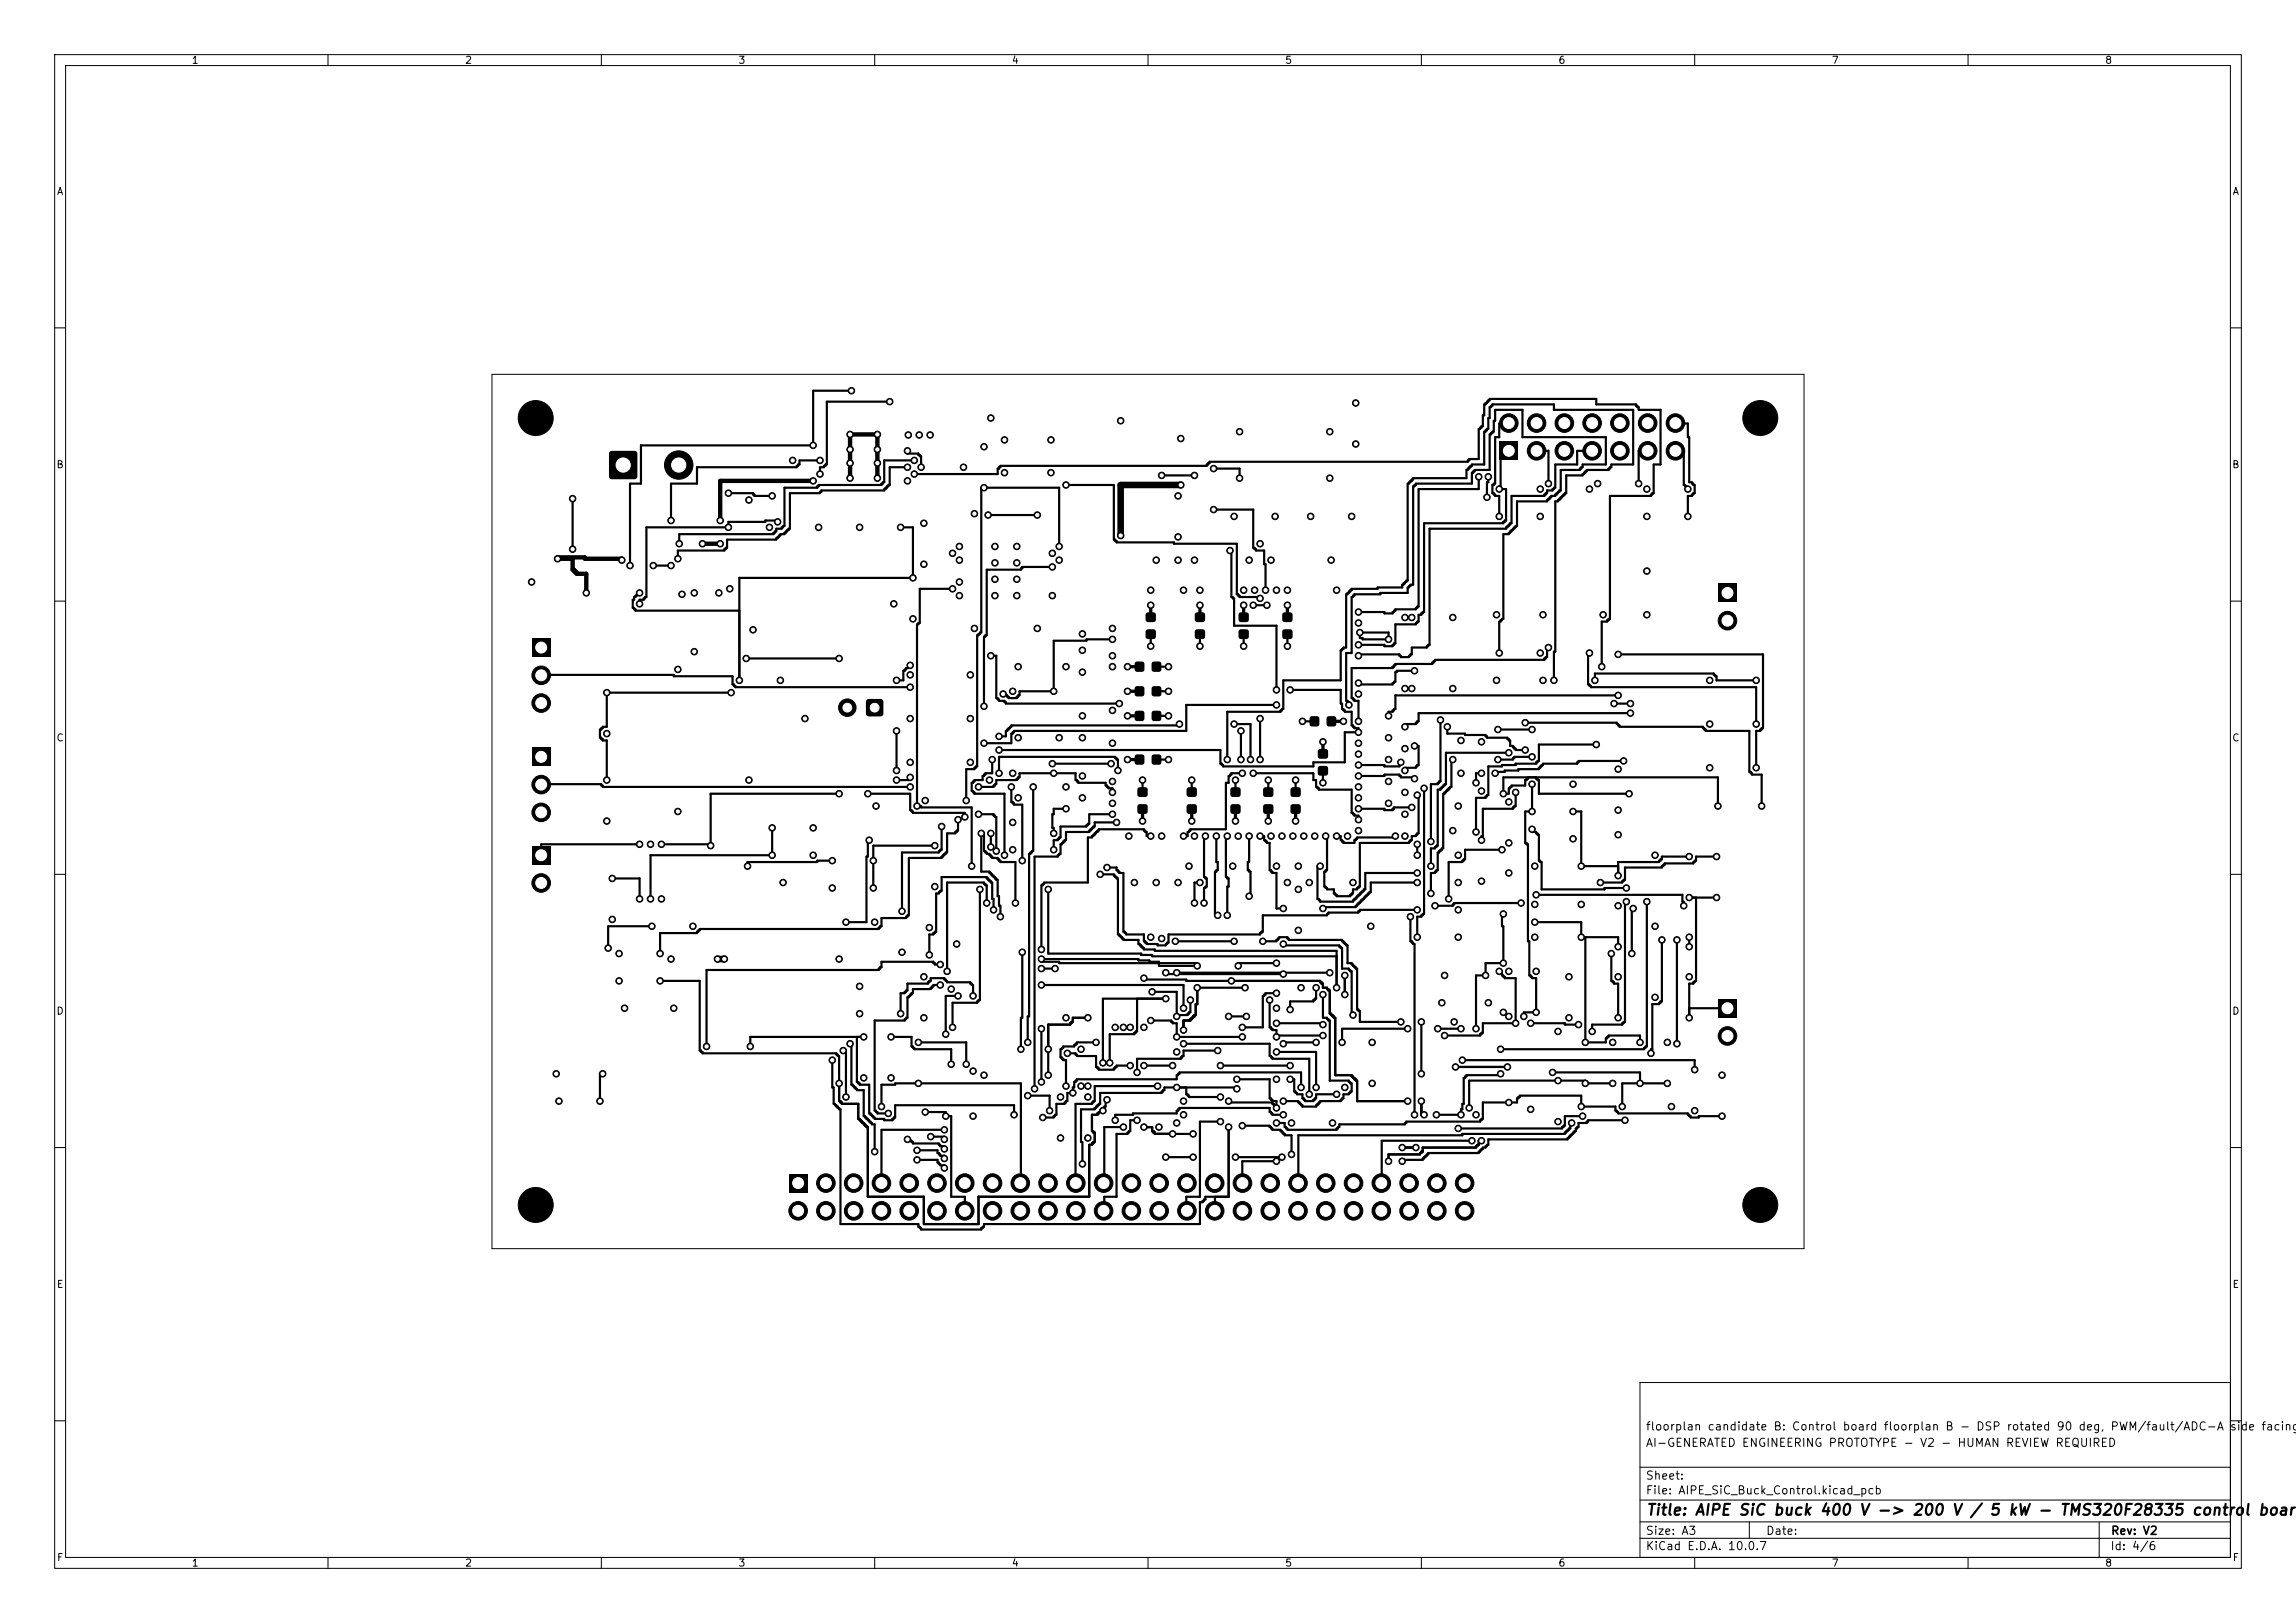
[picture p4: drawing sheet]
<svg xmlns="http://www.w3.org/2000/svg" width="420mm" height="297mm" viewBox="0 0 420 297" stroke-linecap="round" stroke-linejoin="round" font-family="sans-serif">
<defs><g id="words">
<text font-size="2" x="301" y="277.8">Title: AIPE SiC buck 400 V -&gt; 200 V / 5 kW - TMS320F28335 control board</text>
<g font-size="1.5">
<text x="300.9" y="262.1">floorplan candidate B: Control board floorplan B - DSP rotated 90 deg, PWM/fault/ADC-A side facing</text>
<text x="300.9" y="265.1">AI-GENERATED ENGINEERING PROTOTYPE - V2 - HUMAN REVIEW REQUIRED</text>
<text x="300.9" y="273.8">File: AIPE_SiC_Buck_Control.kicad_pcb</text>
<text x="300.9" y="271.1">Sheet:</text>
<text x="300.9" y="281.2">Size: A3</text>
<text x="322.9" y="281.2">Date:</text>
<text x="386" y="281.2">Rev: V2</text>
<text x="300.9" y="284">KiCad E.D.A. 10.0.7</text>
<text x="385.9" y="284">Id: 4/6</text>
</g>
<g font-size="1.3">
<text x="35" y="12">1</text>
<text x="85" y="12">2</text>
<text x="135" y="12">3</text>
<text x="185" y="12">4</text>
<text x="235" y="12">5</text>
<text x="285" y="12">6</text>
<text x="335" y="12">7</text>
<text x="385" y="12">8</text>
<text x="10.3" y="36">A</text>
<text x="408.3" y="36">A</text>
<text x="10.2" y="86">B</text>
<text x="408.2" y="86">B</text>
<text x="10.2" y="136">C</text>
<text x="408.2" y="136">C</text>
<text x="10.2" y="186">D</text>
<text x="408.2" y="186">D</text>
<text x="10.3" y="236">E</text>
<text x="408.3" y="236">E</text>
<text x="10.3" y="286">F</text>
<text x="35" y="287">1</text>
<text x="85" y="287">2</text>
<text x="135" y="287">3</text>
<text x="185" y="287">4</text>
<text x="235" y="287">5</text>
<text x="285" y="287">6</text>
<text x="335" y="287">7</text>
<text x="385" y="287">8</text>
<text x="408.3" y="286">F</text>
</g>
</g></defs>
<g fill="none" stroke="#000" stroke-width=".18">
<path d="M10 10h400v277h-400zM12 12h396v273h-396zM60 10v2M110 10v2M160 10v2M210 10v2M260 10v2M310 10v2M360 10v2M10 60h2M90 68.5h240v160h-240zM408 60h2"/>
<path d="M10 110h2M408 110h2M10 160h2M408 160h2M10 210h2M408 210h2M300 253h108v32h-108zM10 260h2M300 278.5h108M300 274.5h108M300 268.5h108M320 278.5v3"/>
<path d="M384 278.5v6.5M408 260h2M60 285v2M110 285v2M160 285v2M210 285v2M260 285v2M300 281.5h108M310 285v2M360 285v2"/>
</g>
<g fill="#000">
<path d="M111.5 82.6l.4-.1h4.2a.5 .5 0 0 1 .5 .5v4.2a.5 .5 0 0 1-.5 .5h-4.2a.5 .5 0 0 1-.5-.5v-4.2zM274.3 80.8h3.4v3.4h-3.4zM209.7 112.2l.3-.1h1l.3 .1 .1 .3v.9l-.1 .3-.3 .2h-1l-.3-.2-.2-.3v-.9zM209.7 115.3l.3-.1h1l.3 .1 .1 .3v.9l-.1 .3-.3 .2h-1l-.3-.2-.2-.3v-.9zM218.7 112.2l.3-.1h1l.3 .1 .1 .3v.9l-.1 .3-.3 .2h-1l-.3-.2-.2-.3v-.9zM218.7 115.3l.3-.1h1l.3 .1 .1 .3v.9l-.1 .3-.3 .2h-1l-.3-.2-.2-.3v-.9zM226.7 112.2l.3-.1h1l.3 .1 .1 .3v.9l-.1 .3-.3 .2h-1l-.3-.2-.2-.3v-.9zM226.7 115.3l.3-.1h1l.3 .1 .1 .3v.9l-.1 .3-.3 .2h-1l-.3-.2-.2-.3v-.9zM234.7 112.2l.3-.1h1l.3 .1 .1 .3v.9l-.1 .3-.3 .2h-1l-.3-.2-.2-.3v-.9zM234.7 115.3l.3-.1h1l.3 .1 .1 .3v.9l-.1 .3-.3 .2h-1l-.3-.2-.2-.3v-.9zM314.3 106.8h3.4v3.4h-3.4zM97.3 116.8h3.4v3.4h-3.4z"/>
<path d="M158.5 128l.4-.1h2.2a.5 .5 0 0 1 .5 .5v2.2a.5 .5 0 0 1-.5 .5h-2.2a.5 .5 0 0 1-.5-.5v-2.2zM207.7 130.2l.3-.1h.9l.3 .1 .1 .3v1l-.1 .3-.3 .2h-.9l-.3-.2-.2-.3v-1zM207.7 121.2l.3-.1h.9l.3 .1 .1 .3v1l-.1 .3-.3 .2h-.9l-.3-.2-.2-.3v-1zM207.7 125.7l.3-.1h.9l.3 .1 .1 .3v1l-.1 .3-.3 .2h-.9l-.3-.2-.2-.3v-1zM207.7 138.2l.3-.1h.9l.3 .1 .1 .3v1l-.1 .3-.3 .2h-.9l-.3-.2-.2-.3v-1zM210.8 130.2l.3-.1h.9l.3 .1 .1 .3v1l-.1 .3-.3 .2h-.9l-.3-.2-.2-.3v-1zM210.8 121.2l.3-.1h.9l.3 .1 .1 .3v1l-.1 .3-.3 .2h-.9l-.3-.2-.2-.3v-1zM210.8 125.7l.3-.1h.9l.3 .1 .1 .3v1l-.1 .3-.3 .2h-.9l-.3-.2-.2-.3v-1zM210.8 138.2l.3-.1h.9l.3 .1 .1 .3v1l-.1 .3-.3 .2h-.9l-.3-.2-.2-.3v-1zM239.7 131.2l.3-.1h.9l.3 .1 .1 .3v1l-.1 .3-.3 .2h-.9l-.3-.2-.2-.3v-1zM241.2 137.2l.3-.1h1l.3 .1 .1 .3v.9l-.1 .3-.3 .2h-1l-.3-.2-.2-.3v-.9zM242.8 131.2l.3-.1h.9l.3 .1 .1 .3v1l-.1 .3-.3 .2h-.9l-.3-.2-.2-.3v-1z"/>
<path d="M97.3 136.8h3.4v3.4h-3.4zM97.3 154.8h3.4v3.4h-3.4zM208.2 147.3l.3-.1h1l.3 .1 .1 .3v.9l-.1 .3-.3 .2h-1l-.3-.2-.2-.3v-.9zM208.2 144.2l.3-.1h1l.3 .1 .1 .3v.9l-.1 .3-.3 .2h-1l-.3-.2-.2-.3v-.9zM217.2 147.3l.3-.1h1l.3 .1 .1 .3v.9l-.1 .3-.3 .2h-1l-.3-.2-.2-.3v-.9zM217.2 144.2l.3-.1h1l.3 .1 .1 .3v.9l-.1 .3-.3 .2h-1l-.3-.2-.2-.3v-.9zM225.2 147.3l.3-.1h1l.3 .1 .1 .3v.9l-.1 .3-.3 .2h-1l-.3-.2-.2-.3v-.9zM225.2 144.2l.3-.1h1l.3 .1 .1 .3v.9l-.1 .3-.3 .2h-1l-.3-.2-.2-.3v-.9zM231.2 147.3l.3-.1h1l.3 .1 .1 .3v.9l-.1 .3-.3 .2h-1l-.3-.2-.2-.3v-.9zM231.2 144.2l.3-.1h1l.3 .1 .1 .3v.9l-.1 .3-.3 .2h-1l-.3-.2-.2-.3v-.9zM236.2 147.3l.3-.1h1l.3 .1 .1 .3v.9l-.1 .3-.3 .2h-1l-.3-.2-.2-.3v-.9zM236.2 144.2l.3-.1h1l.3 .1 .1 .3v.9l-.1 .3-.3 .2h-1l-.3-.2-.2-.3v-.9z"/>
<path d="M241.2 140.3l.3-.1h1l.3 .1 .1 .3v.9l-.1 .3-.3 .2h-1l-.3-.2-.2-.3v-.9zM314.3 182.8h3.4v3.4h-3.4zM144.3 214.8h3.4v3.4h-3.4z"/>
</g>
<g fill="#000" stroke="#000" stroke-width=".18">
<circle cx="98" cy="76.5" r="3.2"/>
<circle cx="155.5" cy="79.5" r=".6"/>
<circle cx="155.7" cy="71.5" r=".6"/>
<circle cx="160.5" cy="79.5" r=".6"/>
<circle cx="162.7" cy="73.5" r=".6"/>
<circle cx="166.1" cy="79.6" r=".6"/>
<circle cx="168.1" cy="79.6" r=".6"/>
<circle cx="170.1" cy="79.6" r=".6"/>
<circle cx="181.2" cy="76.5" r=".6"/>
<circle cx="205" cy="77" r=".6"/>
<circle cx="226.7" cy="79" r=".6"/>
<circle cx="243.2" cy="79" r=".6"/>
<circle cx="248" cy="73.8" r=".6"/>
<circle cx="276" cy="77.4" r="1.7"/>
<circle cx="281.1" cy="77.4" r="1.7"/>
<circle cx="286.2" cy="77.4" r="1.7"/>
<circle cx="291.2" cy="77.4" r="1.7"/>
<circle cx="296.3" cy="77.4" r="1.7"/>
<circle cx="301.4" cy="77.4" r="1.7"/>
<circle cx="306.5" cy="77.4" r="1.7"/>
<circle cx="322" cy="76.5" r="3.2"/>
<circle cx="104.7" cy="91.3" r=".6"/>
<circle cx="122.7" cy="95.3" r=".6"/>
<circle cx="124.2" cy="85.1" r="2.6"/>
<circle cx="124.2" cy="99.5" r=".6"/>
<circle cx="128.5" cy="99.5" r=".6"/>
<circle cx="131.7" cy="95.3" r=".6"/>
<circle cx="131.7" cy="99.5" r=".6"/>
<circle cx="133.2" cy="90.3" r=".6"/>
<circle cx="133.2" cy="96.5" r=".6"/>
<circle cx="137" cy="91.5" r=".6"/>
<circle cx="140.7" cy="96.5" r=".6"/>
<circle cx="141.2" cy="90.8" r=".6"/>
<circle cx="142.2" cy="95.5" r=".6"/>
<circle cx="145" cy="84.3" r=".6"/>
<circle cx="148.7" cy="88" r=".6"/>
<circle cx="148.7" cy="81.5" r=".6"/>
<circle cx="149.7" cy="96.5" r=".6"/>
<circle cx="150" cy="86.8" r=".6"/>
<circle cx="150" cy="84.3" r=".6"/>
<circle cx="155.5" cy="84.8" r=".6"/>
<circle cx="155.5" cy="82.3" r=".6"/>
<circle cx="155.5" cy="87.5" r=".6"/>
<circle cx="157.2" cy="96.5" r=".6"/>
<circle cx="160.5" cy="84.8" r=".6"/>
<circle cx="160.5" cy="82.3" r=".6"/>
<circle cx="160.5" cy="87.5" r=".6"/>
<circle cx="164.7" cy="96.5" r=".6"/>
<circle cx="166" cy="88" r=".6"/>
<circle cx="166" cy="82.5" r=".6"/>
<circle cx="166" cy="85.5" r=".6"/>
<circle cx="167.2" cy="86.8" r=".6"/>
<circle cx="167.2" cy="84.3" r=".6"/>
<circle cx="168.5" cy="85.5" r=".6"/>
<circle cx="169" cy="95.8" r=".6"/>
<circle cx="176.2" cy="85.5" r=".6"/>
<circle cx="178.2" cy="94" r=".6"/>
<circle cx="180" cy="81.8" r=".6"/>
<circle cx="180" cy="89.3" r=".6"/>
<circle cx="180.7" cy="94.3" r=".6"/>
<circle cx="183.7" cy="80.5" r=".6"/>
<circle cx="183.7" cy="86.5" r=".6"/>
<circle cx="189.7" cy="94.3" r=".6"/>
<circle cx="192.2" cy="80.5" r=".6"/>
<circle cx="192.2" cy="86.5" r=".6"/>
<circle cx="195" cy="88.8" r=".6"/>
<circle cx="205" cy="98" r=".6"/>
<circle cx="212.5" cy="87" r=".6"/>
<circle cx="215.5" cy="90.8" r=".6"/>
<circle cx="215.5" cy="98.3" r=".6"/>
<circle cx="216" cy="88.8" r=".6"/>
<circle cx="216" cy="80.3" r=".6"/>
<circle cx="218.5" cy="87" r=".6"/>
<circle cx="222" cy="85.8" r=".6"/>
<circle cx="222" cy="93.3" r=".6"/>
<circle cx="225.7" cy="94.5" r=".6"/>
<circle cx="226.7" cy="87.5" r=".6"/>
<circle cx="230.5" cy="99.5" r=".6"/>
<circle cx="233.2" cy="94.5" r=".6"/>
<circle cx="239.7" cy="94.5" r=".6"/>
<circle cx="243.2" cy="87.5" r=".6"/>
<circle cx="247.2" cy="94.5" r=".6"/>
<circle cx="248" cy="81.3" r=".6"/>
<circle cx="270.5" cy="87.3" r=".6"/>
<circle cx="272" cy="91" r=".6"/>
<circle cx="272.2" cy="87.3" r=".6"/>
<circle cx="274.2" cy="89.5" r=".6"/>
<circle cx="274.2" cy="94.5" r=".6"/>
<circle cx="281.1" cy="82.5" r="1.7"/>
<circle cx="281.7" cy="89.5" r=".6"/>
<circle cx="281.7" cy="94.5" r=".6"/>
<circle cx="283.2" cy="88.5" r=".6"/>
<circle cx="286.2" cy="82.5" r="1.7"/>
<circle cx="290.7" cy="89.5" r=".6"/>
<circle cx="291.2" cy="82.5" r="1.7"/>
<circle cx="292.2" cy="88.5" r=".6"/>
<circle cx="296.3" cy="82.5" r="1.7"/>
<circle cx="299.7" cy="88.5" r=".6"/>
<circle cx="301.2" cy="89.5" r=".6"/>
<circle cx="301.2" cy="94.5" r=".6"/>
<circle cx="301.4" cy="82.5" r="1.7"/>
<circle cx="306.5" cy="82.5" r="1.7"/>
<circle cx="308.7" cy="89.5" r=".6"/>
<circle cx="308.7" cy="94.5" r=".6"/>
<circle cx="97.2" cy="106.5" r=".6"/>
<circle cx="102" cy="102.3" r=".6"/>
<circle cx="104.7" cy="100.5" r=".6"/>
<circle cx="107.2" cy="108.5" r=".6"/>
<circle cx="113.7" cy="102.5" r=".6"/>
<circle cx="115.2" cy="103.5" r=".6"/>
<circle cx="117" cy="108.5" r=".6"/>
<circle cx="117" cy="110.5" r=".6"/>
<circle cx="119.5" cy="103.5" r=".6"/>
<circle cx="122.7" cy="103.5" r=".6"/>
<circle cx="124" cy="102.3" r=".6"/>
<circle cx="124.7" cy="108.8" r=".6"/>
<circle cx="127" cy="108.5" r=".6"/>
<circle cx="127" cy="119.3" r=".6"/>
<circle cx="131.5" cy="108.5" r=".6"/>
<circle cx="133.5" cy="107.8" r=".6"/>
<circle cx="137.7" cy="115.3" r=".6"/>
<circle cx="163.5" cy="110.5" r=".6"/>
<circle cx="167" cy="105.8" r=".6"/>
<circle cx="167" cy="113.3" r=".6"/>
<circle cx="169" cy="103.3" r=".6"/>
<circle cx="174.2" cy="107.8" r=".6"/>
<circle cx="174.2" cy="101.3" r=".6"/>
<circle cx="175.5" cy="109" r=".6"/>
<circle cx="175.5" cy="100" r=".6"/>
<circle cx="175.5" cy="106.5" r=".6"/>
<circle cx="175.5" cy="102.5" r=".6"/>
<circle cx="178.2" cy="115" r=".6"/>
<circle cx="182" cy="109" r=".6"/>
<circle cx="182" cy="103" r=".6"/>
<circle cx="182" cy="106" r=".6"/>
<circle cx="182" cy="100" r=".6"/>
<circle cx="186" cy="109" r=".6"/>
<circle cx="186" cy="106" r=".6"/>
<circle cx="186" cy="103" r=".6"/>
<circle cx="186" cy="100" r=".6"/>
<circle cx="189.7" cy="115" r=".6"/>
<circle cx="192.5" cy="103.8" r=".6"/>
<circle cx="192.5" cy="109" r=".6"/>
<circle cx="192.5" cy="101.3" r=".6"/>
<circle cx="193.7" cy="100" r=".6"/>
<circle cx="193.7" cy="102.5" r=".6"/>
<circle cx="198" cy="119" r=".6"/>
<circle cx="198" cy="116" r=".6"/>
<circle cx="203.5" cy="117" r=".6"/>
<circle cx="203.5" cy="115" r=".6"/>
<circle cx="210.5" cy="110.8" r=".6"/>
<circle cx="210.5" cy="108" r=".6"/>
<circle cx="210.5" cy="118.3" r=".6"/>
<circle cx="211.5" cy="102.5" r=".6"/>
<circle cx="215.5" cy="102.5" r=".6"/>
<circle cx="216.5" cy="108" r=".6"/>
<circle cx="218.5" cy="102.5" r=".6"/>
<circle cx="219.5" cy="110.8" r=".6"/>
<circle cx="219.5" cy="108" r=".6"/>
<circle cx="219.5" cy="118.3" r=".6"/>
<circle cx="225" cy="100.8" r=".6"/>
<circle cx="227.5" cy="110.8" r=".6"/>
<circle cx="227.5" cy="108" r=".6"/>
<circle cx="227.5" cy="118.3" r=".6"/>
<circle cx="228.5" cy="102.5" r=".6"/>
<circle cx="229.2" cy="110.8" r=".6"/>
<circle cx="229.5" cy="108" r=".6"/>
<circle cx="230.5" cy="109.5" r=".6"/>
<circle cx="231.5" cy="108" r=".6"/>
<circle cx="231.7" cy="110.8" r=".6"/>
<circle cx="232.5" cy="102.5" r=".6"/>
<circle cx="233.5" cy="108" r=".6"/>
<circle cx="235.5" cy="110.8" r=".6"/>
<circle cx="235.5" cy="108" r=".6"/>
<circle cx="235.5" cy="118.3" r=".6"/>
<circle cx="243.5" cy="102.5" r=".6"/>
<circle cx="244.5" cy="108" r=".6"/>
<circle cx="248.5" cy="112" r=".6"/>
<circle cx="248.5" cy="114" r=".6"/>
<circle cx="248.5" cy="118" r=".6"/>
<circle cx="248.7" cy="115.8" r=".6"/>
<circle cx="254" cy="117" r=".6"/>
<circle cx="257" cy="113" r=".6"/>
<circle cx="258.2" cy="113" r=".6"/>
<circle cx="265.7" cy="113" r=".6"/>
<circle cx="273.7" cy="112.5" r=".6"/>
<circle cx="274.2" cy="119.5" r=".6"/>
<circle cx="281.7" cy="119.5" r=".6"/>
<circle cx="282.2" cy="112.5" r=".6"/>
<circle cx="283.2" cy="118.5" r=".6"/>
<circle cx="290.7" cy="119.5" r=".6"/>
<circle cx="293.2" cy="112.5" r=".6"/>
<circle cx="296" cy="119.8" r=".6"/>
<circle cx="301.2" cy="112.5" r=".6"/>
<circle cx="301.2" cy="104.5" r=".6"/>
<circle cx="316" cy="113.6" r="1.7"/>
<circle cx="99" cy="123.6" r="1.7"/>
<circle cx="99" cy="128.7" r="1.7"/>
<circle cx="111" cy="126.8" r=".6"/>
<circle cx="111" cy="134.3" r=".6"/>
<circle cx="124" cy="122.5" r=".6"/>
<circle cx="133.7" cy="126.8" r=".6"/>
<circle cx="135.2" cy="124.5" r=".6"/>
<circle cx="136.5" cy="120.5" r=".6"/>
<circle cx="142.7" cy="124.5" r=".6"/>
<circle cx="147.2" cy="131.5" r=".6"/>
<circle cx="153.5" cy="120.5" r=".6"/>
<circle cx="155" cy="129.5" r="1.6"/>
<circle cx="164" cy="124.5" r=".6"/>
<circle cx="164" cy="133.8" r=".6"/>
<circle cx="166.5" cy="125.8" r=".6"/>
<circle cx="166.5" cy="139.5" r=".6"/>
<circle cx="166.5" cy="121.8" r=".6"/>
<circle cx="166.5" cy="131.5" r=".6"/>
<circle cx="166.5" cy="123.5" r=".6"/>
<circle cx="177.5" cy="139.5" r=".6"/>
<circle cx="177.5" cy="131.5" r=".6"/>
<circle cx="177.5" cy="123.5" r=".6"/>
<circle cx="180" cy="136" r=".6"/>
<circle cx="180" cy="129.3" r=".6"/>
<circle cx="181.2" cy="120" r=".6"/>
<circle cx="181.5" cy="139" r=".6"/>
<circle cx="182.7" cy="134.8" r=".6"/>
<circle cx="182.7" cy="137.3" r=".6"/>
<circle cx="183.5" cy="127" r=".6"/>
<circle cx="185.2" cy="126.5" r=".6"/>
<circle cx="186.2" cy="122" r=".6"/>
<circle cx="186.2" cy="135" r=".6"/>
<circle cx="192.5" cy="139.8" r=".6"/>
<circle cx="192.7" cy="126.5" r=".6"/>
<circle cx="193.7" cy="135" r=".6"/>
<circle cx="195" cy="122" r=".6"/>
<circle cx="198" cy="135" r=".6"/>
<circle cx="198" cy="131" r=".6"/>
<circle cx="198" cy="123" r=".6"/>
<circle cx="203.2" cy="139.8" r=".6"/>
<circle cx="203.5" cy="122" r=".6"/>
<circle cx="203.5" cy="120" r=".6"/>
<circle cx="203.5" cy="136" r=".6"/>
<circle cx="203.5" cy="130" r=".6"/>
<circle cx="204.7" cy="128.8" r=".6"/>
<circle cx="206.2" cy="126.5" r=".6"/>
<circle cx="206.2" cy="122" r=".6"/>
<circle cx="206.2" cy="139" r=".6"/>
<circle cx="206.2" cy="131" r=".6"/>
<circle cx="213.7" cy="126.5" r=".6"/>
<circle cx="213.7" cy="122" r=".6"/>
<circle cx="213.7" cy="139" r=".6"/>
<circle cx="213.7" cy="131" r=".6"/>
<circle cx="215.7" cy="132.5" r=".6"/>
<circle cx="224.5" cy="139" r=".6"/>
<circle cx="225.7" cy="132.5" r=".6"/>
<circle cx="227" cy="133.8" r=".6"/>
<circle cx="227" cy="139" r=".6"/>
<circle cx="228.7" cy="139" r=".6"/>
<circle cx="230.5" cy="131.5" r=".6"/>
<circle cx="230.5" cy="139" r=".6"/>
<circle cx="233.5" cy="129" r=".6"/>
<circle cx="233.5" cy="126.3" r=".6"/>
<circle cx="236" cy="126.3" r=".6"/>
<circle cx="238.2" cy="132" r=".6"/>
<circle cx="242" cy="135.8" r=".6"/>
<circle cx="245.7" cy="132" r=".6"/>
<circle cx="246.7" cy="129" r=".6"/>
<circle cx="248.5" cy="120" r=".6"/>
<circle cx="248.5" cy="127" r=".6"/>
<circle cx="248.5" cy="134" r=".6"/>
<circle cx="248.5" cy="125" r=".6"/>
<circle cx="248.5" cy="132" r=".6"/>
<circle cx="248.5" cy="138" r=".6"/>
<circle cx="248.5" cy="136" r=".6"/>
<circle cx="254" cy="135" r=".6"/>
<circle cx="254" cy="139" r=".6"/>
<circle cx="254" cy="131" r=".6"/>
<circle cx="256.2" cy="139.5" r=".6"/>
<circle cx="257" cy="137" r=".6"/>
<circle cx="257" cy="133" r=".6"/>
<circle cx="257" cy="126" r=".6"/>
<circle cx="258.2" cy="126" r=".6"/>
<circle cx="258.7" cy="122.8" r=".6"/>
<circle cx="258.7" cy="136.5" r=".6"/>
<circle cx="263.5" cy="131.8" r=".6"/>
<circle cx="264.7" cy="133" r=".6"/>
<circle cx="265.7" cy="139" r=".6"/>
<circle cx="265.7" cy="126" r=".6"/>
<circle cx="267.2" cy="135.5" r=".6"/>
<circle cx="271" cy="135.8" r=".6"/>
<circle cx="273.7" cy="124.5" r=".6"/>
<circle cx="274" cy="133.5" r=".6"/>
<circle cx="274" cy="139" r=".6"/>
<circle cx="276" cy="137.8" r=".6"/>
<circle cx="279" cy="137.3" r=".6"/>
<circle cx="279" cy="132.3" r=".6"/>
<circle cx="280.2" cy="138.5" r=".6"/>
<circle cx="280.2" cy="133.5" r=".6"/>
<circle cx="282.2" cy="124.5" r=".6"/>
<circle cx="284.2" cy="124.5" r=".6"/>
<circle cx="291.7" cy="124.5" r=".6"/>
<circle cx="292" cy="136.3" r=".6"/>
<circle cx="293" cy="122" r=".6"/>
<circle cx="295.2" cy="128.8" r=".6"/>
<circle cx="296" cy="127.3" r=".6"/>
<circle cx="297" cy="139.3" r=".6"/>
<circle cx="298.2" cy="130.5" r=".6"/>
<circle cx="298.2" cy="128.8" r=".6"/>
<circle cx="312.7" cy="132.5" r=".6"/>
<circle cx="312.7" cy="124.5" r=".6"/>
<circle cx="321.2" cy="132.5" r=".6"/>
<circle cx="321.2" cy="124.5" r=".6"/>
<circle cx="99" cy="148.7" r="1.7"/>
<circle cx="99" cy="143.6" r="1.7"/>
<circle cx="111" cy="150.3" r=".6"/>
<circle cx="111" cy="142.8" r=".6"/>
<circle cx="117" cy="154.5" r=".6"/>
<circle cx="119" cy="154.5" r=".6"/>
<circle cx="121" cy="154.5" r=".6"/>
<circle cx="124" cy="148.5" r=".6"/>
<circle cx="130" cy="154.8" r=".6"/>
<circle cx="136.7" cy="158.5" r=".6"/>
<circle cx="137" cy="142.8" r=".6"/>
<circle cx="141.2" cy="156.5" r=".6"/>
<circle cx="141.2" cy="151.5" r=".6"/>
<circle cx="148.7" cy="156.5" r=".6"/>
<circle cx="148.7" cy="151.5" r=".6"/>
<circle cx="152.2" cy="157.5" r=".6"/>
<circle cx="153.5" cy="145.3" r=".6"/>
<circle cx="158.7" cy="145.3" r=".6"/>
<circle cx="159" cy="153.8" r=".6"/>
<circle cx="159.7" cy="157.5" r=".6"/>
<circle cx="160.2" cy="147.5" r=".6"/>
<circle cx="164" cy="142.8" r=".6"/>
<circle cx="164" cy="141" r=".6"/>
<circle cx="166.5" cy="144" r=".6"/>
<circle cx="166.5" cy="142.3" r=".6"/>
<circle cx="167.7" cy="147.5" r=".6"/>
<circle cx="169.2" cy="146.5" r=".6"/>
<circle cx="171" cy="154.8" r=".6"/>
<circle cx="172.2" cy="151.3" r=".6"/>
<circle cx="175.2" cy="150" r=".6"/>
<circle cx="176.5" cy="149.5" r=".6"/>
<circle cx="176.7" cy="146.5" r=".6"/>
<circle cx="177.7" cy="158.5" r=".6"/>
<circle cx="179" cy="144" r=".6"/>
<circle cx="179" cy="149" r=".6"/>
<circle cx="179.5" cy="152.5" r=".6"/>
<circle cx="181" cy="142.8" r=".6"/>
<circle cx="181.2" cy="152.5" r=".6"/>
<circle cx="181.2" cy="155" r=".6"/>
<circle cx="182.2" cy="155.8" r=".6"/>
<circle cx="182.7" cy="141.5" r=".6"/>
<circle cx="183.7" cy="156.5" r=".6"/>
<circle cx="185" cy="144" r=".6"/>
<circle cx="185.2" cy="150.5" r=".6"/>
<circle cx="185.2" cy="155.5" r=".6"/>
<circle cx="185.2" cy="141.5" r=".6"/>
<circle cx="186.2" cy="146" r=".6"/>
<circle cx="187" cy="157.5" r=".6"/>
<circle cx="189" cy="144" r=".6"/>
<circle cx="192.7" cy="152.5" r=".6"/>
<circle cx="192.7" cy="155.5" r=".6"/>
<circle cx="192.7" cy="141.5" r=".6"/>
<circle cx="195" cy="144" r=".6"/>
<circle cx="195" cy="148" r=".6"/>
<circle cx="198" cy="142" r=".6"/>
<circle cx="198" cy="146" r=".6"/>
<circle cx="202.5" cy="158.8" r=".6"/>
<circle cx="203.5" cy="145" r=".6"/>
<circle cx="203.5" cy="147" r=".6"/>
<circle cx="203.5" cy="143" r=".6"/>
<circle cx="203.5" cy="149" r=".6"/>
<circle cx="204.2" cy="150.5" r=".6"/>
<circle cx="204.5" cy="141" r=".6"/>
<circle cx="206.5" cy="153" r=".6"/>
<circle cx="209" cy="150.3" r=".6"/>
<circle cx="209" cy="142.8" r=".6"/>
<circle cx="210.5" cy="153" r=".6"/>
<circle cx="212.5" cy="153" r=".6"/>
<circle cx="216.5" cy="153" r=".6"/>
<circle cx="217.5" cy="158.5" r=".6"/>
<circle cx="218" cy="150.3" r=".6"/>
<circle cx="218" cy="142.8" r=".6"/>
<circle cx="218.5" cy="153" r=".6"/>
<circle cx="220.5" cy="153" r=".6"/>
<circle cx="222.5" cy="153" r=".6"/>
<circle cx="224.5" cy="153" r=".6"/>
<circle cx="225.5" cy="158.5" r=".6"/>
<circle cx="226" cy="150.3" r=".6"/>
<circle cx="226" cy="142.8" r=".6"/>
<circle cx="226.5" cy="153" r=".6"/>
<circle cx="227.2" cy="141.5" r=".6"/>
<circle cx="228.5" cy="153" r=".6"/>
<circle cx="229.2" cy="141.5" r=".6"/>
<circle cx="230.5" cy="153" r=".6"/>
<circle cx="232" cy="150.3" r=".6"/>
<circle cx="232" cy="142.8" r=".6"/>
<circle cx="232.5" cy="153" r=".6"/>
<circle cx="233.5" cy="158.5" r=".6"/>
<circle cx="234.5" cy="153" r=".6"/>
<circle cx="236.5" cy="153" r=".6"/>
<circle cx="237" cy="150.3" r=".6"/>
<circle cx="237" cy="142.8" r=".6"/>
<circle cx="237.5" cy="158.5" r=".6"/>
<circle cx="238.5" cy="153" r=".6"/>
<circle cx="240.5" cy="153" r=".6"/>
<circle cx="241.5" cy="158.5" r=".6"/>
<circle cx="242" cy="143.3" r=".6"/>
<circle cx="242.5" cy="153" r=".6"/>
<circle cx="244.5" cy="153" r=".6"/>
<circle cx="246.5" cy="153" r=".6"/>
<circle cx="248.5" cy="140" r=".6"/>
<circle cx="248.5" cy="144" r=".6"/>
<circle cx="248.5" cy="142" r=".6"/>
<circle cx="248.5" cy="148" r=".6"/>
<circle cx="248.5" cy="146" r=".6"/>
<circle cx="248.5" cy="150" r=".6"/>
<circle cx="248.5" cy="152" r=".6"/>
<circle cx="254" cy="147" r=".6"/>
<circle cx="254" cy="143" r=".6"/>
<circle cx="255.2" cy="153" r=".6"/>
<circle cx="257" cy="145" r=".6"/>
<circle cx="257" cy="141" r=".6"/>
<circle cx="257" cy="149" r=".6"/>
<circle cx="257" cy="153" r=".6"/>
<circle cx="258.2" cy="147.8" r=".6"/>
<circle cx="258.7" cy="142.5" r=".6"/>
<circle cx="259.2" cy="154.5" r=".6"/>
<circle cx="259.2" cy="145.5" r=".6"/>
<circle cx="259.2" cy="156.5" r=".6"/>
<circle cx="259.2" cy="159.8" r=".6"/>
<circle cx="260.5" cy="144.3" r=".6"/>
<circle cx="261.7" cy="158.5" r=".6"/>
<circle cx="261.7" cy="154" r=".6"/>
<circle cx="265.7" cy="152" r=".6"/>
<circle cx="266.7" cy="147.5" r=".6"/>
<circle cx="266.7" cy="156.5" r=".6"/>
<circle cx="267.2" cy="141.5" r=".6"/>
<circle cx="270" cy="152.3" r=".6"/>
<circle cx="270" cy="143.3" r=".6"/>
<circle cx="271" cy="141.5" r=".6"/>
<circle cx="271" cy="153.8" r=".6"/>
<circle cx="271" cy="144.8" r=".6"/>
<circle cx="273.5" cy="141.5" r=".6"/>
<circle cx="274.7" cy="155.5" r=".6"/>
<circle cx="275" cy="145.3" r=".6"/>
<circle cx="276" cy="154.3" r=".6"/>
<circle cx="276" cy="146.8" r=".6"/>
<circle cx="276" cy="159.8" r=".6"/>
<circle cx="277.2" cy="145" r=".6"/>
<circle cx="280.2" cy="143.5" r=".6"/>
<circle cx="280.2" cy="148.5" r=".6"/>
<circle cx="280.2" cy="151.8" r=".6"/>
<circle cx="280.7" cy="158.5" r=".6"/>
<circle cx="287.7" cy="143.5" r=".6"/>
<circle cx="287.7" cy="148.5" r=".6"/>
<circle cx="287.7" cy="153.5" r=".6"/>
<circle cx="289.2" cy="158.5" r=".6"/>
<circle cx="296" cy="148.3" r=".6"/>
<circle cx="296" cy="140.8" r=".6"/>
<circle cx="296" cy="152.8" r=".6"/>
<circle cx="298" cy="145.3" r=".6"/>
<circle cx="302.7" cy="156.5" r=".6"/>
<circle cx="309" cy="156.8" r=".6"/>
<circle cx="312.7" cy="140.5" r=".6"/>
<circle cx="314" cy="156.8" r=".6"/>
<circle cx="314.2" cy="147.5" r=".6"/>
<circle cx="321.2" cy="140.5" r=".6"/>
<circle cx="322.2" cy="147.5" r=".6"/>
<circle cx="99" cy="161.6" r="1.7"/>
<circle cx="111.2" cy="173.5" r=".6"/>
<circle cx="112" cy="168.3" r=".6"/>
<circle cx="112" cy="160.8" r=".6"/>
<circle cx="113.2" cy="179.5" r=".6"/>
<circle cx="113.2" cy="174.5" r=".6"/>
<circle cx="117" cy="164.5" r=".6"/>
<circle cx="119" cy="164.5" r=".6"/>
<circle cx="119.2" cy="169.5" r=".6"/>
<circle cx="120.7" cy="179.5" r=".6"/>
<circle cx="120.7" cy="174.5" r=".6"/>
<circle cx="121" cy="164.5" r=".6"/>
<circle cx="122.7" cy="175.5" r=".6"/>
<circle cx="126.7" cy="169.5" r=".6"/>
<circle cx="131.2" cy="175.5" r=".6"/>
<circle cx="132.5" cy="175.5" r=".6"/>
<circle cx="143.2" cy="161.5" r=".6"/>
<circle cx="152.2" cy="162.5" r=".6"/>
<circle cx="153.5" cy="175.5" r=".6"/>
<circle cx="154.7" cy="168.8" r=".6"/>
<circle cx="159.7" cy="162.5" r=".6"/>
<circle cx="160" cy="168.8" r=".6"/>
<circle cx="165" cy="174.3" r=".6"/>
<circle cx="165" cy="166.8" r=".6"/>
<circle cx="169" cy="178.8" r=".6"/>
<circle cx="170" cy="169.8" r=".6"/>
<circle cx="170" cy="174.8" r=".6"/>
<circle cx="171" cy="162.3" r=".6"/>
<circle cx="172" cy="176.5" r=".6"/>
<circle cx="173.2" cy="177.8" r=".6"/>
<circle cx="175" cy="172.8" r=".6"/>
<circle cx="179.2" cy="162.8" r=".6"/>
<circle cx="180.5" cy="165.3" r=".6"/>
<circle cx="181.7" cy="166.5" r=".6"/>
<circle cx="183" cy="167.8" r=".6"/>
<circle cx="185.7" cy="165.3" r=".6"/>
<circle cx="187" cy="174.3" r=".6"/>
<circle cx="190.5" cy="177.3" r=".6"/>
<circle cx="190.5" cy="175.5" r=".6"/>
<circle cx="190.5" cy="173.8" r=".6"/>
<circle cx="191.7" cy="162.8" r=".6"/>
<circle cx="193" cy="177.3" r=".6"/>
<circle cx="201.2" cy="160" r=".6"/>
<circle cx="207.5" cy="161.5" r=".6"/>
<circle cx="209.2" cy="179" r=".6"/>
<circle cx="210.5" cy="171.5" r=".6"/>
<circle cx="211.5" cy="161.5" r=".6"/>
<circle cx="212.5" cy="171.8" r=".6"/>
<circle cx="213.2" cy="178" r=".6"/>
<circle cx="215" cy="172.3" r=".6"/>
<circle cx="215.2" cy="178" r=".6"/>
<circle cx="215.5" cy="161.5" r=".6"/>
<circle cx="218.5" cy="165.3" r=".6"/>
<circle cx="219" cy="176.8" r=".6"/>
<circle cx="219.5" cy="161.5" r=".6"/>
<circle cx="220.2" cy="165.3" r=".6"/>
<circle cx="222.7" cy="167.5" r=".6"/>
<circle cx="224.5" cy="167.5" r=".6"/>
<circle cx="225.2" cy="179.5" r=".6"/>
<circle cx="225.7" cy="172.3" r=".6"/>
<circle cx="226.5" cy="176.8" r=".6"/>
<circle cx="228.5" cy="164" r=".6"/>
<circle cx="231" cy="172.3" r=".6"/>
<circle cx="233.5" cy="176.3" r=".6"/>
<circle cx="234.7" cy="178.3" r=".6"/>
<circle cx="234.7" cy="166.3" r=".6"/>
<circle cx="234.7" cy="172.8" r=".6"/>
<circle cx="235.5" cy="161.5" r=".6"/>
<circle cx="237.5" cy="170.3" r=".6"/>
<circle cx="237.5" cy="162.8" r=".6"/>
<circle cx="239.5" cy="161.5" r=".6"/>
<circle cx="242" cy="166.3" r=".6"/>
<circle cx="243.2" cy="178" r=".6"/>
<circle cx="246" cy="178.5" r=".6"/>
<circle cx="247.5" cy="161.5" r=".6"/>
<circle cx="250.7" cy="169.5" r=".6"/>
<circle cx="258" cy="167.8" r=".6"/>
<circle cx="259.2" cy="171.5" r=".6"/>
<circle cx="259.2" cy="166.5" r=".6"/>
<circle cx="259.2" cy="161.5" r=".6"/>
<circle cx="261.7" cy="163.5" r=".6"/>
<circle cx="262.5" cy="165.8" r=".6"/>
<circle cx="264.2" cy="178.5" r=".6"/>
<circle cx="265" cy="164.5" r=".6"/>
<circle cx="266.7" cy="166.5" r=".6"/>
<circle cx="266.7" cy="161.5" r=".6"/>
<circle cx="266.7" cy="171.5" r=".6"/>
<circle cx="271" cy="161.3" r=".6"/>
<circle cx="271.7" cy="178.5" r=".6"/>
<circle cx="274.2" cy="177.8" r=".6"/>
<circle cx="275" cy="176.3" r=".6"/>
<circle cx="275" cy="167.3" r=".6"/>
<circle cx="276" cy="177.8" r=".6"/>
<circle cx="278.2" cy="165.3" r=".6"/>
<circle cx="280.7" cy="165.5" r=".6"/>
<circle cx="280.7" cy="171.5" r=".6"/>
<circle cx="280.7" cy="168.8" r=".6"/>
<circle cx="281" cy="163.8" r=".6"/>
<circle cx="281" cy="177.8" r=".6"/>
<circle cx="287" cy="178.8" r=".6"/>
<circle cx="289.2" cy="165.5" r=".6"/>
<circle cx="289.2" cy="171.5" r=".6"/>
<circle cx="292.7" cy="161.5" r=".6"/>
<circle cx="294.7" cy="174.5" r=".6"/>
<circle cx="296" cy="173.3" r=".6"/>
<circle cx="296" cy="160.3" r=".6"/>
<circle cx="296" cy="165.8" r=".6"/>
<circle cx="296" cy="178.8" r=".6"/>
<circle cx="297.5" cy="162.5" r=".6"/>
<circle cx="297.5" cy="165" r=".6"/>
<circle cx="298.5" cy="174.5" r=".6"/>
<circle cx="298.7" cy="166.3" r=".6"/>
<circle cx="301.2" cy="165" r=".6"/>
<circle cx="302.7" cy="169.5" r=".6"/>
<circle cx="304" cy="172" r=".6"/>
<circle cx="306.7" cy="172" r=".6"/>
<circle cx="308" cy="165.8" r=".6"/>
<circle cx="309" cy="173.3" r=".6"/>
<circle cx="309" cy="164.3" r=".6"/>
<circle cx="309" cy="171.5" r=".6"/>
<circle cx="309" cy="178.8" r=".6"/>
<circle cx="314" cy="164.3" r=".6"/>
<circle cx="101.7" cy="196.5" r=".6"/>
<circle cx="110.2" cy="196.5" r=".6"/>
<circle cx="114.2" cy="184.5" r=".6"/>
<circle cx="123.2" cy="184.5" r=".6"/>
<circle cx="129.2" cy="191.5" r=".6"/>
<circle cx="137.2" cy="191.5" r=".6"/>
<circle cx="152.2" cy="194" r=".6"/>
<circle cx="153.5" cy="198.3" r=".6"/>
<circle cx="154.2" cy="192.3" r=".6"/>
<circle cx="155.5" cy="191" r=".6"/>
<circle cx="157.2" cy="180.5" r=".6"/>
<circle cx="157.2" cy="185.5" r=".6"/>
<circle cx="158" cy="197.3" r=".6"/>
<circle cx="158" cy="189.8" r=".6"/>
<circle cx="163" cy="197.3" r=".6"/>
<circle cx="163" cy="189.8" r=".6"/>
<circle cx="164.7" cy="185.5" r=".6"/>
<circle cx="168" cy="198.3" r=".6"/>
<circle cx="168" cy="190.8" r=".6"/>
<circle cx="169" cy="186.3" r=".6"/>
<circle cx="172" cy="180.3" r=".6"/>
<circle cx="173" cy="189.3" r=".6"/>
<circle cx="174" cy="181" r=".6"/>
<circle cx="174" cy="194.8" r=".6"/>
<circle cx="174.2" cy="188" r=".6"/>
<circle cx="175.2" cy="182.3" r=".6"/>
<circle cx="176.7" cy="194.8" r=".6"/>
<circle cx="178" cy="182.3" r=".6"/>
<circle cx="178" cy="196" r=".6"/>
<circle cx="180" cy="196.8" r=".6"/>
<circle cx="186.7" cy="192" r=".6"/>
<circle cx="188" cy="190.8" r=".6"/>
<circle cx="189.2" cy="199.3" r=".6"/>
<circle cx="190.5" cy="180.3" r=".6"/>
<circle cx="190.5" cy="188.3" r=".6"/>
<circle cx="190.5" cy="198" r=".6"/>
<circle cx="191.7" cy="192" r=".6"/>
<circle cx="191.7" cy="196.8" r=".6"/>
<circle cx="195" cy="186.3" r=".6"/>
<circle cx="195" cy="198.8" r=".6"/>
<circle cx="195.2" cy="192.8" r=".6"/>
<circle cx="197.7" cy="192" r=".6"/>
<circle cx="197.7" cy="198.8" r=".6"/>
<circle cx="199" cy="186.3" r=".6"/>
<circle cx="199" cy="198.8" r=".6"/>
<circle cx="200.5" cy="190.8" r=".6"/>
<circle cx="201.7" cy="194.5" r=".6"/>
<circle cx="203" cy="194.5" r=".6"/>
<circle cx="204" cy="188" r=".6"/>
<circle cx="205.5" cy="188" r=".6"/>
<circle cx="206.7" cy="188" r=".6"/>
<circle cx="206.7" cy="195" r=".6"/>
<circle cx="208" cy="196.3" r=".6"/>
<circle cx="209.2" cy="188" r=".6"/>
<circle cx="209.2" cy="195" r=".6"/>
<circle cx="210.5" cy="186.8" r=".6"/>
<circle cx="210.7" cy="181.5" r=".6"/>
<circle cx="211.7" cy="198.8" r=".6"/>
<circle cx="213.2" cy="182.8" r=".6"/>
<circle cx="214.5" cy="195" r=".6"/>
<circle cx="215.2" cy="186" r=".6"/>
<circle cx="215.2" cy="199" r=".6"/>
<circle cx="215.2" cy="192.5" r=".6"/>
<circle cx="215.2" cy="189.8" r=".6"/>
<circle cx="216.5" cy="191" r=".6"/>
<circle cx="216.5" cy="184.5" r=".6"/>
<circle cx="216.5" cy="188.5" r=".6"/>
<circle cx="217.7" cy="183" r=".6"/>
<circle cx="219" cy="180.8" r=".6"/>
<circle cx="222.7" cy="192.3" r=".6"/>
<circle cx="223.2" cy="195" r=".6"/>
<circle cx="224.7" cy="186" r=".6"/>
<circle cx="226.2" cy="199.3" r=".6"/>
<circle cx="226.2" cy="197.5" r=".6"/>
<circle cx="227.2" cy="188" r=".6"/>
<circle cx="227.2" cy="189.8" r=".6"/>
<circle cx="227.7" cy="180.8" r=".6"/>
<circle cx="228" cy="186" r=".6"/>
<circle cx="232.2" cy="183" r=".6"/>
<circle cx="233.5" cy="187.3" r=".6"/>
<circle cx="233.5" cy="184.5" r=".6"/>
<circle cx="233.5" cy="192.5" r=".6"/>
<circle cx="233.5" cy="197.5" r=".6"/>
<circle cx="233.5" cy="181.8" r=".6"/>
<circle cx="233.5" cy="189.8" r=".6"/>
<circle cx="234.7" cy="191" r=".6"/>
<circle cx="236" cy="195" r=".6"/>
<circle cx="236" cy="197.5" r=".6"/>
<circle cx="236" cy="184.8" r=".6"/>
<circle cx="238" cy="199" r=".6"/>
<circle cx="238" cy="180.8" r=".6"/>
<circle cx="240.7" cy="199" r=".6"/>
<circle cx="240.7" cy="190.8" r=".6"/>
<circle cx="240.7" cy="180.8" r=".6"/>
<circle cx="242" cy="182" r=".6"/>
<circle cx="242" cy="187.5" r=".6"/>
<circle cx="242" cy="189.5" r=".6"/>
<circle cx="244.5" cy="180.8" r=".6"/>
<circle cx="245.5" cy="190.8" r=".6"/>
<circle cx="246" cy="182" r=".6"/>
<circle cx="246" cy="199" r=".6"/>
<circle cx="247.5" cy="185.8" r=".6"/>
<circle cx="251" cy="198.3" r=".6"/>
<circle cx="251" cy="190.8" r=".6"/>
<circle cx="256.2" cy="187" r=".6"/>
<circle cx="257.5" cy="188.3" r=".6"/>
<circle cx="260" cy="187" r=".6"/>
<circle cx="260" cy="196.5" r=".6"/>
<circle cx="263" cy="188.3" r=".6"/>
<circle cx="263.7" cy="183.5" r=".6"/>
<circle cx="264.2" cy="189.5" r=".6"/>
<circle cx="266" cy="187" r=".6"/>
<circle cx="266.2" cy="195.3" r=".6"/>
<circle cx="267.2" cy="188.3" r=".6"/>
<circle cx="267.5" cy="194" r=".6"/>
<circle cx="270" cy="188.3" r=".6"/>
<circle cx="272.2" cy="183.5" r=".6"/>
<circle cx="274.5" cy="192" r=".6"/>
<circle cx="274.5" cy="196.5" r=".6"/>
<circle cx="275" cy="185.3" r=".6"/>
<circle cx="275.7" cy="195.3" r=".6"/>
<circle cx="276" cy="186" r=".6"/>
<circle cx="277.2" cy="187.3" r=".6"/>
<circle cx="278.7" cy="186" r=".6"/>
<circle cx="280" cy="187.3" r=".6"/>
<circle cx="281" cy="185.3" r=".6"/>
<circle cx="284" cy="196.3" r=".6"/>
<circle cx="285" cy="188.8" r=".6"/>
<circle cx="285" cy="197.8" r=".6"/>
<circle cx="287" cy="186.3" r=".6"/>
<circle cx="288.7" cy="187.5" r=".6"/>
<circle cx="290" cy="198.3" r=".6"/>
<circle cx="290" cy="190.8" r=".6"/>
<circle cx="291.2" cy="188.8" r=".6"/>
<circle cx="295" cy="198.3" r=".6"/>
<circle cx="295" cy="190.8" r=".6"/>
<circle cx="296" cy="186.3" r=".6"/>
<circle cx="300" cy="198.3" r=".6"/>
<circle cx="300" cy="190.8" r=".6"/>
<circle cx="302" cy="192.8" r=".6"/>
<circle cx="302.7" cy="182.5" r=".6"/>
<circle cx="305" cy="198.3" r=".6"/>
<circle cx="305" cy="190.8" r=".6"/>
<circle cx="306.7" cy="191" r=".6"/>
<circle cx="309" cy="186.3" r=".6"/>
<circle cx="310" cy="195.8" r=".6"/>
<circle cx="315" cy="196.8" r=".6"/>
<circle cx="316" cy="189.6" r="1.7"/>
<circle cx="102.2" cy="201.5" r=".6"/>
<circle cx="109.7" cy="201.5" r=".6"/>
<circle cx="151.1" cy="216.5" r="1.7"/>
<circle cx="154.7" cy="200.8" r=".6"/>
<circle cx="156.2" cy="216.5" r="1.7"/>
<circle cx="160" cy="210.8" r=".6"/>
<circle cx="161.2" cy="216.5" r="1.7"/>
<circle cx="161.2" cy="202.5" r=".6"/>
<circle cx="162.5" cy="203.8" r=".6"/>
<circle cx="166" cy="208.5" r=".6"/>
<circle cx="166.3" cy="216.5" r="1.7"/>
<circle cx="167.7" cy="212.3" r=".6"/>
<circle cx="167.7" cy="210.5" r=".6"/>
<circle cx="169.2" cy="203.5" r=".6"/>
<circle cx="170.2" cy="208" r=".6"/>
<circle cx="171.4" cy="216.5" r="1.7"/>
<circle cx="172.7" cy="212" r=".6"/>
<circle cx="172.7" cy="213.8" r=".6"/>
<circle cx="172.7" cy="206.8" r=".6"/>
<circle cx="172.7" cy="210.3" r=".6"/>
<circle cx="172.7" cy="208.5" r=".6"/>
<circle cx="173" cy="204.3" r=".6"/>
<circle cx="176.5" cy="216.5" r="1.7"/>
<circle cx="178" cy="204.3" r=".6"/>
<circle cx="181.6" cy="216.5" r="1.7"/>
<circle cx="185.5" cy="204" r=".6"/>
<circle cx="186.6" cy="216.5" r="1.7"/>
<circle cx="188" cy="200.5" r=".6"/>
<circle cx="190.7" cy="204.5" r=".6"/>
<circle cx="191.7" cy="216.5" r="1.7"/>
<circle cx="192" cy="203.3" r=".6"/>
<circle cx="194" cy="208.3" r=".6"/>
<circle cx="194" cy="200.8" r=".6"/>
<circle cx="196.2" cy="200" r=".6"/>
<circle cx="196.8" cy="216.5" r="1.7"/>
<circle cx="198" cy="213" r=".6"/>
<circle cx="199" cy="208.3" r=".6"/>
<circle cx="199" cy="200.8" r=".6"/>
<circle cx="201.7" cy="203.3" r=".6"/>
<circle cx="201.9" cy="216.5" r="1.7"/>
<circle cx="202.5" cy="201.3" r=".6"/>
<circle cx="204" cy="205" r=".6"/>
<circle cx="205.5" cy="206.3" r=".6"/>
<circle cx="207" cy="216.5" r="1.7"/>
<circle cx="208" cy="205" r=".6"/>
<circle cx="209.2" cy="206.3" r=".6"/>
<circle cx="212" cy="206.3" r=".6"/>
<circle cx="212" cy="216.5" r="1.7"/>
<circle cx="213.2" cy="211.8" r=".6"/>
<circle cx="214.5" cy="207.5" r=".6"/>
<circle cx="215.2" cy="205.5" r=".6"/>
<circle cx="216.5" cy="204" r=".6"/>
<circle cx="216.5" cy="201.5" r=".6"/>
<circle cx="217.1" cy="216.5" r="1.7"/>
<circle cx="218.2" cy="211.8" r=".6"/>
<circle cx="218.2" cy="207.5" r=".6"/>
<circle cx="222.2" cy="216.5" r="1.7"/>
<circle cx="223.2" cy="205.3" r=".6"/>
<circle cx="223.2" cy="200.8" r=".6"/>
<circle cx="224.7" cy="206.3" r=".6"/>
<circle cx="224.7" cy="201.5" r=".6"/>
<circle cx="226" cy="211.8" r=".6"/>
<circle cx="227.2" cy="206" r=".6"/>
<circle cx="227.3" cy="216.5" r="1.7"/>
<circle cx="232.4" cy="216.5" r="1.7"/>
<circle cx="233.5" cy="205.5" r=".6"/>
<circle cx="233.5" cy="212.5" r=".6"/>
<circle cx="233.5" cy="202.8" r=".6"/>
<circle cx="234.5" cy="211.8" r=".6"/>
<circle cx="234.7" cy="204" r=".6"/>
<circle cx="234.7" cy="201.5" r=".6"/>
<circle cx="236.2" cy="211.3" r=".6"/>
<circle cx="236.2" cy="205.5" r=".6"/>
<circle cx="237.4" cy="216.5" r="1.7"/>
<circle cx="239.5" cy="200.3" r=".6"/>
<circle cx="242.5" cy="216.5" r="1.7"/>
<circle cx="243.7" cy="205.5" r=".6"/>
<circle cx="244.5" cy="200.3" r=".6"/>
<circle cx="247.6" cy="216.5" r="1.7"/>
<circle cx="252.7" cy="216.5" r="1.7"/>
<circle cx="254" cy="212.5" r=".6"/>
<circle cx="256.5" cy="210" r=".6"/>
<circle cx="256.5" cy="212.5" r=".6"/>
<circle cx="257.5" cy="201.5" r=".6"/>
<circle cx="257.8" cy="216.5" r="1.7"/>
<circle cx="258.7" cy="204" r=".6"/>
<circle cx="259" cy="210" r=".6"/>
<circle cx="260" cy="201.5" r=".6"/>
<circle cx="260.5" cy="204" r=".6"/>
<circle cx="262.7" cy="204" r=".6"/>
<circle cx="262.8" cy="216.5" r="1.7"/>
<circle cx="266.7" cy="206.5" r=".6"/>
<circle cx="267.2" cy="204" r=".6"/>
<circle cx="267.9" cy="216.5" r="1.7"/>
<circle cx="268.7" cy="202.8" r=".6"/>
<circle cx="269.2" cy="208.8" r=".6"/>
<circle cx="270" cy="204" r=".6"/>
<circle cx="271" cy="208.8" r=".6"/>
<circle cx="276" cy="201.8" r=".6"/>
<circle cx="280" cy="203" r=".6"/>
<circle cx="285" cy="205.3" r=".6"/>
<circle cx="287.5" cy="205.5" r=".6"/>
<circle cx="289.2" cy="202.5" r=".6"/>
<circle cx="289.5" cy="204.3" r=".6"/>
<circle cx="296.7" cy="202.5" r=".6"/>
<circle cx="297.2" cy="205" r=".6"/>
<circle cx="305.7" cy="202.5" r=".6"/>
<circle cx="310" cy="203.3" r=".6"/>
<circle cx="315" cy="204.3" r=".6"/>
<circle cx="98" cy="220.5" r="3.2"/>
<circle cx="146" cy="221.6" r="1.7"/>
<circle cx="151.1" cy="221.6" r="1.7"/>
<circle cx="156.2" cy="221.6" r="1.7"/>
<circle cx="161.2" cy="221.6" r="1.7"/>
<circle cx="166.3" cy="221.6" r="1.7"/>
<circle cx="171.4" cy="221.6" r="1.7"/>
<circle cx="176.5" cy="221.6" r="1.7"/>
<circle cx="181.6" cy="221.6" r="1.7"/>
<circle cx="186.6" cy="221.6" r="1.7"/>
<circle cx="191.7" cy="221.6" r="1.7"/>
<circle cx="196.8" cy="221.6" r="1.7"/>
<circle cx="201.9" cy="221.6" r="1.7"/>
<circle cx="207" cy="221.6" r="1.7"/>
<circle cx="212" cy="221.6" r="1.7"/>
<circle cx="217.1" cy="221.6" r="1.7"/>
<circle cx="222.2" cy="221.6" r="1.7"/>
<circle cx="227.3" cy="221.6" r="1.7"/>
<circle cx="232.4" cy="221.6" r="1.7"/>
<circle cx="237.4" cy="221.6" r="1.7"/>
<circle cx="242.5" cy="221.6" r="1.7"/>
<circle cx="247.6" cy="221.6" r="1.7"/>
<circle cx="252.7" cy="221.6" r="1.7"/>
<circle cx="257.8" cy="221.6" r="1.7"/>
<circle cx="262.8" cy="221.6" r="1.7"/>
<circle cx="267.9" cy="221.6" r="1.7"/>
<circle cx="322" cy="220.5" r="3.2"/>
</g>
<g fill="none" stroke="#000" stroke-width=".4">
<path d="M155.7 71.5h-7v10h-31.5v7h-2v15M162.7 73.5h-11.5v11.5h-.2v.3h-.3v.2h-.7v1.3M276 77.5h-1.8v2.5h-.7v8.5h-.3v.3h-.2v1.5h.2v.2h.3v.3h.7v3.7M306.5 77.5h2.2v2.5h.3v8.3h.5v.2h.2v.3h.3v1.5h-.3v.2h-.2v.3h-.8v3.7M104.7 91.3v9.2M133.2 90.3h4.5v.2h.3v.3h3.2M142.2 95.5v-.2h-2.2v.2h-6.8v1h-15v12.8h-.2v.2h-.3v.3h-.7v.7M150 84.3h-3.8v.7h-.2v.3h-.3v.2h-18.2v3h-4.8v6.8M164.7 96.5h2.3v9.3h-31.8v18.7M166 85.5h-3.3v3.3h-.2v.2h-.3v.3h-.2v.2h-.3v.3h-11.5v.2h-.2v.3h-5.5v6.5h-.3v.2h-.2v.3h-.3v.2h-.2v.3h-.8v.2h-.2v.3h-.3v.2h-.2v.3h-9v1.5h-.3v.2h-.2v.3h-8.5v1.5M166 82.5v.5h2v.3h.2v.2h.3v2M167.2 86.8h15.3v-1h.2v-.3h.3v-.2h37.7v-.3h.3v-.2h.2v-.3h47.3v-.2h.2v-.3h1.8v-5.5h.2v-.2h.3v-.3h.2v-2h.3v-2h.2v-.2h.3v-.3h.2v-.2h.3v-.3h19.5v1h7.2v.3h.3v.2h.2v.5h4v10h-1.2v5.3h-.3v.2h-.2v.3h-7.5v22.5h-.3v.2h-.2v.3h-1v8.2"/>
<path d="M167.2 84.3h-5.5v4h-.2v.2h-.3v.3h-11.5v.2h-.2v.3h-6v7h-.3v.2h-.2v.3h-1v.5h-.3v.2h-.2v.3h-17.3v1.7M180.7 94.3h9M195 88.8h8.7v10h.3v.2h.2v.3h10.5v.2h11.5v9.3h.3v.2h.2v.3h3.8v.2M212.5 87h6M222 93.3h7.2v7h.3v.2h.2v.3h1.5v2.5h.3v4.7M222 85.8h4.7v1.7M270.5 87.3v2.2h-11v21.5h-.3v.3h-.2v.2h-3.8v.3h-.2v.2h-.3v.3h-1.5v-.3h-4.7M272.2 87.3v1h-.2v2.7M276 82.5h-1.5v6.5h-.3v.5h1.3v5.8h-.3v.2h-.2v.3h-14.5v16.2h-.3v.3h-.2v.2h-.5v1.3h-.3v.2h-.2v.3h-3.8v3.5h-.2v.2h-.3v.3h-1.5v-.3h-4.7M281 82.5h2.2v6M291.2 82.5h-2.7v2.5h-4v4.3h-.3v.2h-.2v.3h-1v.5h-.3v.2h-.2v.3h-6v5h-.3v.2h-.2v.3h-.3v.2h-.2v.3h-14v21.2h-.3v.3h-.2v.2h-2.8v1.3h-.2v.2h-.3v.3h-1.5v-.3h-.2v-.2h-7.5v.2M301.5 82.5h-1.8v6"/>
<path d="M306.5 82.5h1.5v6.3h.2v.2h.3v.3h.2v.2M117 108.5v.3h-.5v.2h-.3v.3h-.2v.5h-.3v1.5h.3v.2h.2v.3h19M119.5 103.5h3.2M174.2 107.8h-6v6.2h-.2v.3h-.3v33.2h.8v.3h9.2v10.7M192.5 103.8h-5.5v.2h-.3v.3h-6.2v12h-.3v.2h-.2v12.8M193.7 100v-10.7h-14.2v26.5h-.3v.2h-.2v.3h-.3v24h-.2v.2h-.3v.3h-1.5v5.7M203.5 117h-4.8v.3h-6v9.2h-6.2v.8h-.3v.2h-.2v.3h-1.5v-.3h-.3v-.2h-.2v-.3h-.5M210.5 116v2.3M219.5 116v2.3M225 100.8h.2v8.5h.3v.2h.2v5h7.8v11.8M227.5 116v2.3M229.2 110.8h2.5"/>
<path d="M235.5 116v2.3M248.7 115.8h5.3v1.2h-4.8v-.2h-.5zM274.2 119.5v-5.7h.3v-.3h.2v-.2h.3v-15.5h1v-.3h.2v-.2h.3v-.3h.2v-.2h.3v-.3h.2v-.2h.3v-4.5h5.5v-.3h.2v-.2h.3v-.3h.2v-.2h.8v-.3h.2v-.2h.3v-.3h.2v-.2h.3v-3.8h3.5v-.2h.2v-.3h.3v-.5h4.2v-5h-15.2v-5h-5v2h-.3v2h-.2v.3h-.3v.2h-.2v6.5h-2.8v.3h-.2v.2h-.3v2h-10.2v.3h-.3v.2h-.2v18h-.5v.3h-.3v.2h-.2v1h-5v.3h-4.8v.2h-.2v.3h-.3v10.2h-1v8.8h.3v.2h.2v.5M283.2 118.5h-.2v1.8h-.3v.2h-.2v.3h-20v.2h-.3v.3h-.2v.2h-6.8v.3h-.2v.2h-.3v.3h-7.5v5.5h.3v.2h.2v.3h.8v3.7M290.7 119.5h-.2v5.8h.2v.2h.3v.3h30.2v6.7M296 119.8h26.5v13.5h-.3v.2h-.2v.3h-.8v6.7M99 123.5h24.2v.3h10.8v1.5h.2v.2h.3v.3h32M133.7 126.8h-22.7v6.2h-.8v.3h-.2v.2h-.3v1.5h.3v.3h.2v.2h.8v7.3M136.5 120.5h17M164 133.8v7.2M166.5 121.8v.5h-.8v.2h-.2v.3h-.3v1.7h-1.2M181.2 120h1v7.8h.3v.2h.2v.3h1v.2h.3v.3h20.7"/>
<path d="M181.5 139v2.5h-1.3v.3h-.2v.2h-.3v.8h-1.5v.2h-.2v.3h-.3v1.5h.3v.2h.2v.3h5.5v11.2M192.5 139.8h10.7M211.5 139h2.2M211.5 131h2.2M211.5 126.5h2.2M211.5 122h2.2M215.7 132.5v.3h-30.7v.2h-.3v.3h-.2v.2h-.3v.3h-.2v1h-1.3M225.7 132.5h3v6.5M227 133.8v5.2M230.5 131.5v7.5M233.5 129h-16.5v4.8h-31.5v.2h-.3v.3h-.2v1.7h-5M236 126.3h9.2v2.5h.3v1h.2v.2h.3v.3h1.2v2.5h.3v.2h.2v.3h.8v.7h-2.5v5.5h-5.8v.8h-16.5v-.3h-.2v-.2h-.3v-2.5h-40.5"/>
<path d="M238.2 132h2.3M256.2 139.5v.5h-.2v.3h-2.8v-.3h-4.7M258.7 136.5h.8v3.5h-.3v.3h-.2v.2h-2v.5M258.7 122.8h-3.2v.2h-.3v1.8h-.2v.2h-.3v.3h-6.2v-.3M263.5 131.8v11.2h-.3v.3h-.2v.2h-1.3v10.5M264.7 133v1.3h3.3v.2h3.7v.3h.3v.2h3.7v.3h.3v.2h.2v1h.5v.3h.3v.2h.2v.3h1.8M265.7 139h-.2v5h-.3v.3h-.2v.2h-.3v.3h-.2v.2h-.3v.3h-.2v10h-.3v.2h-.2v.3h-.3v.2h-.2v3.3h-.3v.2h-.2v.3h-.8v3.7M274 133.5h6.2M276 137.8h-11.5v5.7h-.3v.3h-.2v.2h-.3v.3h-.2v.2h-.5v10.3h-.3v.2h-.2v.3h-.8v3.2M279 132.3h16.7v.2h.3v.3h.2v.2h15.3v.3h.2v.2h.3v.3h8v7.5h.2v.2h.3v.3h1.7v5.7M280.2 138.5h-3.2v.3h-.3v.2h-2.7M284.2 124.5v-5.2h.3v-27.5h.5v-.3h.2v-.2h.3v-.3h.2v-.2h.3v-.3h.2v-.2h.3v-3.3h3v-.2h.2v-.3h.3v-.2h.2v-.3h4v-.2h.3v-.3h.2v-.5h4v-10h-14.5v-1h-11.2v.3h-.3v.2h-.2v2h-.3v2h-.2v.3h-.3v.2h-.2v6h-2.3v.3h-.2v.2h-.3v.3h-.2v.2h-.3v1.5h-9.7v.3h-.3v.2h-.2v.3h-.3v.2h-.2v17.8h-.3v.2h-.2v.3h-.3v.2h-.2v.5h-4.5v.3h-4.8v.2h-.2v.3h-.3v.2h-.2v.3h-.3v9.7h-.5v.3h-.2v.2h-.3v5.5h-10.5v5.3h-.2v.2h-.3v.3h-9.7v8.7"/>
<path d="M291.7 124.5v-1.2h21.8v.2h.2v.3h.3v.7h7.2M292 136.3h-10.5v3h-.3v.2h-.2v.3h-3.8v.2h-2.5v.3h-2.5v5.2h-.2v.3h-.3v.2h-1.7v6.3M295.2 128.8h3M296 127.3h-40.8v2.5h-.2v.2h-.3v.3h-.7v.7M297 139.3h-8.3v.2h-.2v.3h-6.3v.2h-.2v.3h-.3v.2h-.2v.3h-3.8v.2h-2.5v.3h-1.7v.2M298.2 130.5h-38.7v1.5h-.3v.3h-.2v.2h-2v.5M99 143.5h11v.3h.2v.2h56.3M117 154.5h-18v2M121 154.5h9M141.2 151.5v5h-22.2v8M152.2 157.5h-2.7v.3h-12.8v.7M153.5 145.3h-23.5v9.5"/>
<path d="M158.7 145.3h7.8v3h.2v.2h.3v.3h9.5v.7M159 153.8v.5h-.3v2.5h-.2v12h-3.8M166.5 142.3v.5h-2.5M171 154.8h-11.3v7.7M172.2 151.3v4.2h-.2v.3h-.3v.2h-6.7v10.8M175.2 150v2h-.2v.3h-.3v.2h-1.5v3.5h-.2v.3h-.3v.2h-.2v.3h-.3v.2h-6v10.5h-.2v.3h-.3v.2h-4.5v1.5h-.2v.3h-.3v.2h-32.7v.3h-.3v.2h-.2v.3h-6.8v3.7M179 144h2.7v-.2h.3v-.3h.2v-.7h3.8v-.3h.2v-.2h.3v-.8h10.2v1.3h.3v.2h.2v.3h5v.5h.3v.2h.2v.3h.8v.7M179 149h2.7v.3h.3v.2h.2v6.3M181.2 152.5v2.5M185 144v2.8h.2v.2h.3v.3h1.5v10.2M189 144v11.8h-.3v.2h-.2v.3h-.3v29.7h-.2v4.8M195 148h-2.3v1h-.2v2.5h.2v1"/>
<path d="M202.5 158.8h1.7v.5h.3v.2h.2v.3h.8v10.7h.2v.3h.3v.2h3.2v1.3h.3v.2h.2v.3h2v.2h1.5v-.2h.3v-.3h.2v-1.5h16.8v-.2h.2v-.3h.3v-3h11.7v-.2h.3v-.3h5.5v-.2h.2v-.3h10.5M203.5 149h-4.3v1.8h-.2v.2h-.3v.3h-4.7v2h-.3v.2h-.2v.3h-.8v1.7M204.2 150.5h-4v.8h-.2v.2h-.3v.3h-.2v.2h-.3v.3h-4.2v1.5h-.3v.2h-.2v.3h-.3v.2h-.2v1.8h-.3v.2h-.2v.3h-4.3v42.5M204.5 141v-2h-.3v-.2h-.2v-.3h-21.3v3M209 142.8v2.2M210.5 153h-.8v-.7h-.2v-.3h-.3v-.2h-8.2v.2h-.3v.3h-.2v.2h-.3v.3h-.2v.2h-.3v.3h-.7v8.2h-8v.3h-.3v.2h-.2v11.8M218 142.8v2.2M220.5 153h-.3v7.5h.3v.3h.2v1.5h-.2v.2h-.3v2.8M222.5 153v4.8h.2v1.5h-.2v.2h-.3v8h.5M224.5 153h-.3v7.5h.3v.3h.2v1.5h-.2v5.2M226 142.8v2.2M227.2 141.5h-2v.3h-.2v.2h-.3v1.3h-.5v8.5h-6.5v.2h-.2v.3h-.3v.7h-.7"/>
<path d="M228.5 153v4.8h-.3v1.5h.3v.2h.2v4.5h-.2M229.2 141.5h11v1.3h.5v1.2h.3v.3h.2v.2h6v4.3h.3v.2h.2v.3h.8v.7M230.5 153h.7v.8h.3v.2h.2v.3h.5v5h.3v.2h.2v.3h.8v6.5h1.2M232 142.8v2.2M237 142.8v2.2M241.5 158.5h-.5v6h.2v.3h.3v.2h6v-.2h.2v-.3h.3v-.2h.2v-.3h.3v-.2h.2v-.3h.3v-.2h.2v-.3h.3v-.2h.2v-3h9.5M242 141v2.3M244.5 153h.7v.8h.3v.2h.2v.3h2v-.5h.3v-.3h.2v-.2h7v-.3M248.5 142h4.7v-.2h2.8v.2h.2v.3h2.5v.2M258.2 147.8h-3.2v.2h-.3v.3h-1.5v-.3h-4.7M259.2 145.5h.3v7h-.3v.3h-.2v.2h-.8v.8h-.2v.2h-.3v.3h-9v8h-.2v.2h-.3v.3h-.7v.7h-.3v.3h-.2v.2h-2.5v-.2h-.3v-.3h-.2v-.7h-1.3v-.3h-.2v-.2h-.3v-2.8h.3v-.2h.2v-6.3h-.2M259.2 154.5v2"/>
<path d="M260.5 144.3v23h-.3v.2h-.2v.3h-.8v3.7M271 141.5h-1v1.8M274.7 155.5h-6.7v1.8h-.3v.2h-.2v.3h-2.5v6.7M277.2 145v2.5h-.2v.3h-.3v.2h-5.5v5h-.2v.8M279.5 142.3v.2h-.3v.3h-.2v1h-2.5v.2h-.3v.3h-.2v1h-1v-3h39.2v5.2M280.2 143.5v5h-1.2v5.8h.2v.2h.3v17.8h.2v6.2h.3v.3h.2v.2h.8v6.3h-2.3v.7M280.2 151.8v.5h.8v.2h.2v.3h.3v4.7h.2v.3h.3v5h11.5v-.3h4M281 142.3v.2h.2v.3h.3v2.5h16.5M287.7 148.5h1.5v10h6.8M309 156.8h-5v.5h-.3v.2h-.2v.3h-7.5v2.5M314 156.8h-3.8v.7h-.2v.3h-.3v.2h-5.2v.3h-.3v.2h-.2v.3h-6.8v2.2h-.2v.3h-.3v.2h-4M112 160.8h5v3.7"/>
<path d="M119.2 169.5h-8v4M120.7 179.5h7.3v12.8h.2v.2h.3v.3h24.5v.2h.2v.3h.3v8.2h.2v.3h.3v.2h3v2.8h.2v.2h.3v.3h.2v.2h.3v.3h.2v.2h.3v.3h.2v12.7h10.3v5h10v-5h20.2v-9.5h.5v-.2h.3v-.3h.2v-1.7h-.2v-.3h-.3v-3h1v-.2h.3v-.3h.2v-.2h.5M172 176.5h-1v-.2h-.3v-.3h-9.5v1h-.2v.3h-.3v.2h-31.5v14M179.2 162.8v20.2h-.2v.3h-.3v.2h-4.5v4.5M180.5 165.3v-3.3h-.3v-.2h-.2v-.3h-6.8v16.3M181.7 166.5v-2h-.2v-3h-.3v-.2h-.2v-.3h-.3v-.2h-.2v-.3h-8.3v2.5h-.2v.3h-.3v.2h-.5v7h-.2v.3h-.3v.2h-.7v3.8M185.7 165.3v-7.5h-2.7v-.3h-.3v-.2h-.2v-.3h-1v-.2h-.3v-.3h-.2v-.2h-.5v-.3h-.3v-.2h-.2v-3.3h-.5v7h1.5v.3h.2v.2h.3v.3h.2v.2h.3v.3h.2v.2h.3v3h.2v1.8h.3v2M187 174.3v12h-.3v5.7M190.5 177.3h2.5M190.5 175.5h17.7v.3h2v.2h1.8v.8h7v-.5h-25.3v-.3h-3.2zM191.7 162.8v11.7h17v.3h2v.2h33.8M201.2 160h2.5v.3h.3v.2h.2v.3h.3v10.2h.2v.3h.3v.2h.2v.3h.3v.2h2.7v.8h.3v.2h.2v.3h.3v.2h.2v.3h2v.2h33.3v6.8"/>
<path d="M209.2 179v.3h7.8v.2h24.5v.3h.2v.2h.3v.8h.7v.2h.3v.3h.2v4.2h.3v.3h.2v.2h.3v.3h.2v10.5h3v.2h.3v.3h.2v.2h.3v.3h.2v3.7h9.3M213.2 178v.3h21.5M215 172.3h10.7M215.2 178h28M219.5 161.5h-1v3.8M231 172.3h2.5v-.3h.2v-.2h.3v-.3h1.5v.3h.2v.2h9.8v.3h.2v.2h.3v.3h.2v.2h.3v3.3h.7v.2h.3v.3h.2v.2h.3v.3h.2v7.5h.3v.2h.2v2h7.5M233.5 176.3h-7v.5M234.7 172.8v.2h10.3v.3h.2v.2h.3v3.8h1.2v.2h.3v.3h.2v8h.3M246 178.5v3.5M258 167.8v4.5h.2v.2h.3v.3h.2v31.2M259.2 161.5h-8.5v1.8h-.2v.2h-.3v.3h-.2v.2h-.3v.3h-.2v.2h-.3v.3h-.2v.2h-.3v.3h-.2v.2h-.3v.3h-.2v.2h-6v.3M274.2 177.8h.5v.7h.3v.3h.2v.2h2v8.3h-6v1.7h-.2v.3h-.3v.2h-6.5"/>
<path d="M275 167.3h-.3v2.2h.3v6.8h-3.3v2.2h-1.7v9.8M278.2 165.3h-12.2v.2h-.3v.3h-3.2M280.7 168.8h8.5v2.7h6.8v1.8M281 163.8h26.7v1.2h.3v.8M290 171.5v19.3h3.7v-.8h.3v-.2h.2v-.3h5.8v1.3M294.7 174.5v5h.3v.3h.2v.2h.8v6.3M297.5 165h-.3v22h-.2v.3h-.3v.2h-5.5v1.3M298.7 166.3h-.2v8.2M301.2 165v26.5h-.2v.3h-.3v.2h-26.2M304 172v11.3h-.3v.2h-.2v.3h-1.3v8.2h-.2v.8M306.7 172v19M309 171.5v1.8"/>
<path d="M309 164.3h5M310.2 164.3v15.2h-.2v.3h-.3v.2h-.7v6.3M110.2 196.5h-.5v5M152.2 194v5h.3v3h.2v.3h.3v.2h.2v.3h.3v.2h.2v21h14.3v.5h.2v.3h.3v.2h11v-.2h.2v-.3h.3v-.5h39.5v-4h.5v-.2h.2v-.3h.3v-.5h4.2v-12.7M154.2 192.3h.5v8.5M155.5 191h.2v7.5h.3v.3h.2v.2h.3v.3h.2v.2h1.3v4.8h.2v.2h.3v.3h.2v.2h.3v.3h.2v.2h.3v.3h.5v5M156.7 189.8v8.2h.3v.3h.2v.2h1.8v5.3h.2v.2h.3v.3h.2v.2h.3v.3h1.7v.2h1.5v-.2h.3v-.3h.2v-2.2h21.8v1.7M158 189.8h-20.8v1.7M163 189.8h3.7v1.7h.3v.3h.2v.2h6.8v2.8M168 190.8h8.7v4M172 180.3h-1.3v.2h-.2v.3h-.3v.2h-3.2v.8h-.3v.2h-.2v.3h-.3v.2h-.2v3.8h-.3v.2h-.2v.3h-5.5v16.5h.2v.2h.3v.3h2M175.2 182.3h-2.2v7"/>
<path d="M178 182.3v-2h-.3v-.3h-.2v-.2h-4.3v-.3h-.2v-.2h-.3v-.3h-2.5v.5h-.2v.3h-.3v.2h-3.7v1.3h-.3v.2h-.2v.3h-.8v3.7M190.5 180.3h26v4.2M190.5 188.3v9.7M195.2 192.8h1.5v.2h.3v.3h3.5v2h.2v.2h.3v.3h2.7v-.3h.3v-.2h.2v-.3h2.5M199 186.3h-2.8v.7h-.2v.3h-.3v.2h-4v9.3M200.5 190.8h-3.5v.2h-.3v.3h-.2v.2h-2v.3h-.3v.2h-.2v1.5h.2v.3h.3v.2h.5v4.8M208 182.8v6h-.3v.2h-.2v.3h-4.5v5.2M209.2 195h5.3M210.5 186.8h3.7v.2h.3v.3h.7v2.5h12M210.7 181.5h4.5v4.5M211.7 198.8h-11.5v2.7h-.2v.3h-.3v.2h-3v14.5M213.2 182.8h-11.5v11.7"/>
<path d="M216.5 191h15.7v2.3h.3v.2h.2v.3h6.8v6.5M217 199v1.3h.2v.2h.3v.3h5.7M217.7 183v2.3h-.2v.2h-.3v.3h-2M222.7 192.3h-6.2v1h-.3v.2h-.2v.3h-8v2.5M223.2 195h12.8M224.7 186h3.3M226.2 199.3v-.3h-13.2v.5h-.3v.3h-.2v.2h-11.3v2h-.2v.3h-.3v.2h-.2v.3h-.3v.2h-2.5v6h.3v4M226.2 197.5h6v3.5h.3v.3h.2v.2h.8v1.3h-.3v-.5h-.2v-.3h-.3v-.2h-8v-.3M227.7 180.8h-8.7v3h-.3v2h-.2v.2h-.3v.3h-.2v.2h-.3v.3h-1.2v1.7M232.2 183v5h.3v.3h.2v.2h.8v1.3M233.5 187.3h8.5v.2M233.5 181.8h-2v.2h-.3v.3h-.2v5.7h-3.8"/>
<path d="M233.5 192.5h7.2v6.5M233.5 189.5h8.5M236 197.5h.7v2.3h.3v.2h.2v.3h1v.7h.3v.3h.2v.2h1.5v-.2h.3v-.3h.2v-.7h3.8M238 199v-2.7h-22.3v.2h-.2v.3h-.3v.7h-18.2v.3h-.3v.2h-.2v1h-.3v1h-1v1.5h-.2v.3h-.3v.2h-1.5v2h-.2v.3h-.3v.2h-2M240.7 180.8v2h-.2v.2h-.3v.3h-4.2v1.5M240.7 190.8h-6v.2M242 182v4.3h.7v.2h.3v.3h.2v11h3.5v.2h.3v.3h.2v1.5h-.2v.2h-.3v.3h-1v.7h-.2v.3h-.3v.2h-3.7v.3h-.3v.2h-.2v.3h-.3v.2h-2.5v-.2h-.2v-.3h-.3v-.2h-.2v-.3h-2.8M257.5 188.3h-12v2.5M260 187v9.5M263 188.3h4.2M266.2 195.3h9.5M267.5 194h42.5v1.8"/>
<path d="M274.5 196.5v.3h-6.3v.2h-.2v.3h-.3v4.7h-.2v1h-.3v1h-4.5M280 187.3h6.2v.2h2.5M284 196.3h16v2M295 198.3h-5v-.5h-21.3v5M305 198.3h-8.3v4.2M309 184.5h7M161.2 202.5v-4h2.5v-.2h23v18.2M166 208.5h.5v.3h.2v.2h.3v.3h4.7v.2h.3v.3h.7v.5M167.7 210.5h3.8v.5h.2v.3h.3v.2h.7v.5M167.7 212.3h3.8v.5h.2v.2h.3v.3h.7v.5M169.2 203.5h3.8v.8h1v14.7h2.5v2.5M170.2 208h2.5v.5"/>
<path d="M172.7 206.8h-11.5v9.7M188 200.5h4v2.8M202.5 201.3h-.3v1.2h-.2v.3h-.3v.2h-.2v.3M205.5 206.3h-3.5v10.2M208 205h-1.3v2h-.2v.3h-.3v.2h-2v11.5h-2.2v2.5M209.2 206.3h1.5v.7h.3v.3h.2v.2h7M213.2 211.8h5M222.2 219v2.5M223.2 205.3h-3.7v13.7h-2.5v2.5M226 211.8h8.5M227.2 206h5v.3h.3v.2h.2v.3h1.5v.2h.3v.3h.2v.2h.3v.3h1.2v3.5M233.5 212.5h-6.3v4"/>
<path d="M234.7 204h-2v-.2h-.2v-.3h-.3v-.7h-16.5v.2h-.2v.3h-.3v.5h-8v.2h-3.2v1M256.5 210h2.5M260 201.5v2.5h.5M269.2 208.8h-16.5v7.7M271 208.8h-.5v.7h-.3v.3h-.2v.2h-9.8v.8h-.2v.2h-.3v.3h-5.7v1.2M287.5 205.5h-.3v1h-.2v.3h-.3v.2h-.2v.3h-.3v.2h-18.7v.3h-30v8.7M289.5 204.3h-3.3v1.7h-.2v.3h-.3v.2h-19M297.2 205h-6.7v.3h-.3v.2h-1.5v.8h-.2v.2h-.3v.5h-.2v.3h-.3v.2h-.2v.3h-.3v.2h-.2v.3h-.3v.2h-14.5v1h-.2v.3h-.3v.2h-.5v.3h-.2v.2h-.3v.3h-.2v.2h-9.3v.3h-.2v.2h-.3v.3h-.2v.2h-.3v.3h-3.7v.2M315 204.3h-4.3v.2h-1.5v-.2h-.2v-.3h-.3v-.2h-12.7v-.3h-.3v-.2h-.2v-.8h-6.3v-2h-11.2v.3h-.3v.2h-.2v.8h-6.3v3h-.2v.2h-.3v.3h-13.5v.2h-.2v.3h-12v.5h-.3v.2h-.2v.3h-9v-.3h-.3v-.2h-.2v-.8h-1.5"/>
</g>
<g fill="none" stroke="#000" stroke-width=".6">
<path d="M210.5 110.8v2.2M219.5 110.8v2.2M227.5 110.8v2.2M235.5 110.8v2.2M206.2 126.5h2.3M206.2 131h2.3M206.2 139h2.3M206.2 122h2.3M242 135.8v2.2M243.5 132h2.2M209 148v2.3M218 148v2.3"/>
<path d="M226 148v2.3M232 148v2.3M237 148v2.3"/>
</g>
<path d="M128.5 99.5h3.2M148.7 88h-17v7.3M155.5 87.5v-8h5v8M113.7 102.5v-.2h-6.7v-.3h-5v.3h2.7v2h.3v.2h.2v.3h.3v.2h1.7v3.5" fill="none" stroke="#000" stroke-width=".8"/>
<path d="M216 88.8h-11v9.2M131.2 175.5h1.3" fill="none" stroke="#000" stroke-width="1.2"/>
<g fill="#fff" stroke="#fff" stroke-width=".18">
<circle cx="261.7" cy="158.5" r=".3"/>
<circle cx="276" cy="137.8" r=".3"/>
<circle cx="186.2" cy="135" r=".3"/>
<circle cx="235.5" cy="118.3" r=".3"/>
<circle cx="312.7" cy="132.5" r=".3"/>
<circle cx="210.5" cy="118.3" r=".3"/>
<circle cx="243.7" cy="205.5" r=".3"/>
<circle cx="265.7" cy="126" r=".3"/>
<circle cx="215.5" cy="90.8" r=".3"/>
<circle cx="178.2" cy="94" r=".3"/>
<circle cx="142.7" cy="124.5" r=".3"/>
<circle cx="183.7" cy="80.5" r=".3"/>
<circle cx="265.7" cy="152" r=".3"/>
<circle cx="240.5" cy="153" r=".3"/>
<circle cx="215.2" cy="192.5" r=".3"/>
<circle cx="237" cy="142.8" r=".3"/>
<circle cx="233.5" cy="108" r=".3"/>
<circle cx="203.5" cy="147" r=".3"/>
<circle cx="186.2" cy="122" r=".3"/>
<circle cx="182" cy="106" r=".3"/>
<circle cx="271" cy="144.8" r=".3"/>
<circle cx="272.2" cy="183.5" r=".3"/>
<circle cx="247.2" cy="94.5" r=".3"/>
<circle cx="175.5" cy="106.5" r=".3"/>
<circle cx="198" cy="123" r=".3"/>
<circle cx="213.7" cy="126.5" r=".3"/>
<circle cx="198" cy="131" r=".3"/>
<circle cx="281" cy="177.8" r=".3"/>
<circle cx="210.5" cy="171.5" r=".3"/>
<circle cx="186.2" cy="146" r=".3"/>
<circle cx="276" cy="177.8" r=".3"/>
<circle cx="233.2" cy="94.5" r=".3"/>
<circle cx="195" cy="186.3" r=".3"/>
<circle cx="280.7" cy="158.5" r=".3"/>
<circle cx="198" cy="142" r=".3"/>
<circle cx="265.7" cy="113" r=".3"/>
<circle cx="276" cy="146.8" r=".3"/>
<circle cx="266.7" cy="147.5" r=".3"/>
<circle cx="295" cy="190.8" r=".3"/>
<circle cx="166.5" cy="131.5" r=".3"/>
<circle cx="226" cy="142.8" r=".3"/>
<circle cx="238.5" cy="153" r=".3"/>
<circle cx="124" cy="148.5" r=".3"/>
<circle cx="238.2" cy="132" r=".3"/>
<circle cx="238" cy="180.8" r=".3"/>
<circle cx="148.7" cy="156.5" r=".3"/>
<circle cx="213.7" cy="139" r=".3"/>
<circle cx="242" cy="143.3" r=".3"/>
<circle cx="212" cy="206.3" r=".3"/>
<circle cx="182" cy="109" r=".3"/>
<circle cx="280" cy="203" r=".3"/>
<circle cx="270" cy="204" r=".3"/>
<circle cx="227.5" cy="118.3" r=".3"/>
<circle cx="112" cy="168.3" r=".3"/>
<circle cx="149.7" cy="96.5" r=".3"/>
<circle cx="280.7" cy="171.5" r=".3"/>
<circle cx="211.5" cy="161.5" r=".3"/>
<circle cx="199" cy="208.3" r=".3"/>
<circle cx="248.5" cy="146" r=".3"/>
<circle cx="169" cy="95.8" r=".3"/>
<circle cx="209" cy="142.8" r=".3"/>
<circle cx="236.5" cy="153" r=".3"/>
<circle cx="166.5" cy="139.5" r=".3"/>
<circle cx="113.2" cy="179.5" r=".3"/>
<circle cx="312.7" cy="140.5" r=".3"/>
<circle cx="267.2" cy="135.5" r=".3"/>
<circle cx="281.7" cy="94.5" r=".3"/>
<circle cx="301.2" cy="104.5" r=".3"/>
<circle cx="205" cy="77" r=".3"/>
<circle cx="282.2" cy="124.5" r=".3"/>
<circle cx="178" cy="196" r=".3"/>
<circle cx="248.5" cy="144" r=".3"/>
<circle cx="276" cy="159.8" r=".3"/>
<circle cx="250.7" cy="169.5" r=".3"/>
<circle cx="203.5" cy="120" r=".3"/>
<circle cx="178" cy="204.3" r=".3"/>
<circle cx="166.5" cy="123.5" r=".3"/>
<circle cx="194" cy="208.3" r=".3"/>
<circle cx="302.7" cy="156.5" r=".3"/>
<circle cx="257" cy="145" r=".3"/>
<circle cx="287" cy="186.3" r=".3"/>
<circle cx="247.5" cy="161.5" r=".3"/>
<circle cx="158" cy="197.3" r=".3"/>
<circle cx="254" cy="143" r=".3"/>
<circle cx="287.7" cy="143.5" r=".3"/>
<circle cx="271" cy="135.8" r=".3"/>
<circle cx="285" cy="205.3" r=".3"/>
<circle cx="152.2" cy="162.5" r=".3"/>
<circle cx="305" cy="190.8" r=".3"/>
<circle cx="169" cy="178.8" r=".3"/>
<circle cx="131.5" cy="108.5" r=".3"/>
<circle cx="228.5" cy="102.5" r=".3"/>
<circle cx="312.7" cy="124.5" r=".3"/>
<circle cx="233.5" cy="158.5" r=".3"/>
<circle cx="171" cy="162.3" r=".3"/>
<circle cx="235.5" cy="161.5" r=".3"/>
<circle cx="206.5" cy="153" r=".3"/>
<circle cx="309" cy="178.8" r=".3"/>
<circle cx="157.2" cy="185.5" r=".3"/>
<circle cx="254" cy="147" r=".3"/>
<circle cx="186" cy="100" r=".3"/>
<circle cx="233.5" cy="197.5" r=".3"/>
<circle cx="186" cy="103" r=".3"/>
<circle cx="182" cy="100" r=".3"/>
<circle cx="239.5" cy="161.5" r=".3"/>
<circle cx="218" cy="142.8" r=".3"/>
<circle cx="264.2" cy="178.5" r=".3"/>
<circle cx="137.7" cy="115.3" r=".3"/>
<circle cx="257" cy="137" r=".3"/>
<circle cx="302.7" cy="169.5" r=".3"/>
<circle cx="251" cy="190.8" r=".3"/>
<circle cx="257" cy="149" r=".3"/>
<circle cx="244.5" cy="108" r=".3"/>
<circle cx="226.7" cy="79" r=".3"/>
<circle cx="266.7" cy="156.5" r=".3"/>
<circle cx="219.5" cy="118.3" r=".3"/>
<circle cx="213.7" cy="131" r=".3"/>
<circle cx="119" cy="154.5" r=".3"/>
<circle cx="186" cy="106" r=".3"/>
<circle cx="232.5" cy="102.5" r=".3"/>
<circle cx="111" cy="150.3" r=".3"/>
<circle cx="296" cy="140.8" r=".3"/>
<circle cx="266.7" cy="166.5" r=".3"/>
<circle cx="248" cy="73.8" r=".3"/>
<circle cx="246.5" cy="153" r=".3"/>
<circle cx="182" cy="103" r=".3"/>
<circle cx="133.5" cy="107.8" r=".3"/>
<circle cx="232" cy="142.8" r=".3"/>
<circle cx="166" cy="88" r=".3"/>
<circle cx="237.5" cy="170.3" r=".3"/>
<circle cx="266.7" cy="171.5" r=".3"/>
<circle cx="230.5" cy="99.5" r=".3"/>
<circle cx="282.2" cy="112.5" r=".3"/>
<circle cx="101.7" cy="196.5" r=".3"/>
<circle cx="267.2" cy="141.5" r=".3"/>
<circle cx="175.5" cy="100" r=".3"/>
<circle cx="169.2" cy="146.5" r=".3"/>
<circle cx="216.5" cy="201.5" r=".3"/>
<circle cx="217.5" cy="158.5" r=".3"/>
<circle cx="266.7" cy="161.5" r=".3"/>
<circle cx="186" cy="109" r=".3"/>
<circle cx="216.5" cy="108" r=".3"/>
<circle cx="248.5" cy="114" r=".3"/>
<circle cx="163" cy="197.3" r=".3"/>
<circle cx="137" cy="91.5" r=".3"/>
<circle cx="280.7" cy="165.5" r=".3"/>
<circle cx="285" cy="188.8" r=".3"/>
<circle cx="254" cy="139" r=".3"/>
<circle cx="293.2" cy="112.5" r=".3"/>
<circle cx="218.5" cy="102.5" r=".3"/>
<circle cx="145" cy="84.3" r=".3"/>
<circle cx="292.2" cy="88.5" r=".3"/>
<circle cx="302.7" cy="182.5" r=".3"/>
<circle cx="225.5" cy="158.5" r=".3"/>
<circle cx="153.5" cy="175.5" r=".3"/>
<circle cx="211.5" cy="102.5" r=".3"/>
<circle cx="216.5" cy="204" r=".3"/>
<circle cx="213.7" cy="122" r=".3"/>
<circle cx="203.5" cy="136" r=".3"/>
<circle cx="198" cy="116" r=".3"/>
<circle cx="271" cy="161.3" r=".3"/>
<circle cx="248.5" cy="127" r=".3"/>
<circle cx="183.7" cy="86.5" r=".3"/>
<circle cx="296" cy="178.8" r=".3"/>
<circle cx="194" cy="200.8" r=".3"/>
<circle cx="301.2" cy="94.5" r=".3"/>
<circle cx="243.5" cy="102.5" r=".3"/>
<circle cx="281.7" cy="119.5" r=".3"/>
<circle cx="275" cy="185.3" r=".3"/>
<circle cx="215.5" cy="98.3" r=".3"/>
<circle cx="281.7" cy="89.5" r=".3"/>
<circle cx="276" cy="186" r=".3"/>
<circle cx="237.5" cy="158.5" r=".3"/>
<circle cx="157.2" cy="180.5" r=".3"/>
<circle cx="195" cy="144" r=".3"/>
<circle cx="229.5" cy="108" r=".3"/>
<circle cx="305.7" cy="202.5" r=".3"/>
<circle cx="310" cy="203.3" r=".3"/>
<circle cx="239.7" cy="94.5" r=".3"/>
<circle cx="287.7" cy="153.5" r=".3"/>
<circle cx="315" cy="196.8" r=".3"/>
<circle cx="212.5" cy="153" r=".3"/>
<circle cx="258.2" cy="113" r=".3"/>
<circle cx="165" cy="174.3" r=".3"/>
<circle cx="198" cy="146" r=".3"/>
<circle cx="301.2" cy="89.5" r=".3"/>
<circle cx="266" cy="187" r=".3"/>
<circle cx="236.2" cy="205.5" r=".3"/>
<circle cx="243.2" cy="87.5" r=".3"/>
<circle cx="175" cy="172.8" r=".3"/>
<circle cx="199" cy="200.8" r=".3"/>
<circle cx="185.2" cy="141.5" r=".3"/>
<circle cx="126.7" cy="169.5" r=".3"/>
<circle cx="251" cy="198.3" r=".3"/>
<circle cx="195" cy="122" r=".3"/>
<circle cx="114.2" cy="184.5" r=".3"/>
<circle cx="263.7" cy="183.5" r=".3"/>
<circle cx="273.7" cy="112.5" r=".3"/>
<circle cx="273.7" cy="124.5" r=".3"/>
<circle cx="122.7" cy="175.5" r=".3"/>
<circle cx="289.2" cy="165.5" r=".3"/>
<circle cx="199" cy="198.8" r=".3"/>
<circle cx="123.2" cy="184.5" r=".3"/>
<circle cx="215.2" cy="205.5" r=".3"/>
<circle cx="212.5" cy="171.8" r=".3"/>
<circle cx="185.2" cy="150.5" r=".3"/>
<circle cx="174" cy="181" r=".3"/>
<circle cx="296" cy="148.3" r=".3"/>
<circle cx="204" cy="188" r=".3"/>
<circle cx="185.2" cy="155.5" r=".3"/>
<circle cx="198" cy="135" r=".3"/>
<circle cx="143.2" cy="161.5" r=".3"/>
<circle cx="169" cy="186.3" r=".3"/>
<circle cx="193.7" cy="135" r=".3"/>
<circle cx="170" cy="169.8" r=".3"/>
<circle cx="192.5" cy="109" r=".3"/>
<circle cx="180" cy="196.8" r=".3"/>
<circle cx="121" cy="164.5" r=".3"/>
<circle cx="257" cy="126" r=".3"/>
<circle cx="296" cy="152.8" r=".3"/>
<circle cx="198" cy="119" r=".3"/>
<circle cx="301.2" cy="112.5" r=".3"/>
<circle cx="215.5" cy="102.5" r=".3"/>
<circle cx="290.7" cy="89.5" r=".3"/>
<circle cx="113.2" cy="174.5" r=".3"/>
<circle cx="276" cy="154.3" r=".3"/>
<circle cx="243.2" cy="79" r=".3"/>
<circle cx="205.5" cy="188" r=".3"/>
<circle cx="197.7" cy="192" r=".3"/>
<circle cx="257" cy="153" r=".3"/>
<circle cx="258.2" cy="126" r=".3"/>
<circle cx="225.7" cy="94.5" r=".3"/>
<circle cx="296" cy="165.8" r=".3"/>
<circle cx="248" cy="81.3" r=".3"/>
<circle cx="246" cy="199" r=".3"/>
<circle cx="237.5" cy="162.8" r=".3"/>
<circle cx="233.5" cy="184.5" r=".3"/>
<circle cx="160" cy="168.8" r=".3"/>
<circle cx="181" cy="142.8" r=".3"/>
<circle cx="287" cy="178.8" r=".3"/>
<circle cx="197.7" cy="198.8" r=".3"/>
<circle cx="185.2" cy="126.5" r=".3"/>
<circle cx="257" cy="113" r=".3"/>
<circle cx="206.7" cy="188" r=".3"/>
<circle cx="97.2" cy="106.5" r=".3"/>
<circle cx="248.5" cy="152" r=".3"/>
<circle cx="189.7" cy="115" r=".3"/>
<circle cx="211.7" cy="198.8" r=".3"/>
<circle cx="170" cy="174.8" r=".3"/>
<circle cx="181.7" cy="166.5" r=".3"/>
<circle cx="217.7" cy="183" r=".3"/>
<circle cx="215.2" cy="186" r=".3"/>
<circle cx="220.5" cy="153" r=".3"/>
<circle cx="220.2" cy="165.3" r=".3"/>
<circle cx="190.5" cy="177.3" r=".3"/>
<circle cx="193" cy="177.3" r=".3"/>
<circle cx="210.7" cy="181.5" r=".3"/>
<circle cx="301.2" cy="165" r=".3"/>
<circle cx="279" cy="132.3" r=".3"/>
<circle cx="322.2" cy="147.5" r=".3"/>
<circle cx="269.2" cy="208.8" r=".3"/>
<circle cx="274.5" cy="192" r=".3"/>
<circle cx="166.1" cy="79.6" r=".3"/>
<circle cx="102.2" cy="201.5" r=".3"/>
<circle cx="140.7" cy="96.5" r=".3"/>
<circle cx="176.2" cy="85.5" r=".3"/>
<circle cx="124" cy="122.5" r=".3"/>
<circle cx="170.1" cy="79.6" r=".3"/>
<circle cx="127" cy="108.5" r=".3"/>
<circle cx="168.1" cy="79.6" r=".3"/>
<circle cx="124.7" cy="108.8" r=".3"/>
<circle cx="127" cy="119.3" r=".3"/>
<circle cx="111" cy="134.3" r=".3"/>
<circle cx="215.2" cy="199" r=".3"/>
<circle cx="298.2" cy="130.5" r=".3"/>
<circle cx="167.7" cy="212.3" r=".3"/>
<circle cx="302" cy="192.8" r=".3"/>
<circle cx="257" cy="133" r=".3"/>
<circle cx="256.5" cy="212.5" r=".3"/>
<circle cx="304" cy="172" r=".3"/>
<circle cx="227.2" cy="206" r=".3"/>
<circle cx="172.7" cy="213.8" r=".3"/>
<circle cx="226.2" cy="199.3" r=".3"/>
<circle cx="223.2" cy="205.3" r=".3"/>
<circle cx="223.2" cy="200.8" r=".3"/>
<circle cx="198" cy="213" r=".3"/>
<circle cx="236.2" cy="211.3" r=".3"/>
<circle cx="297.2" cy="205" r=".3"/>
<circle cx="192.7" cy="141.5" r=".3"/>
<circle cx="203.5" cy="145" r=".3"/>
<circle cx="166.5" cy="144" r=".3"/>
<circle cx="179" cy="144" r=".3"/>
<circle cx="274.2" cy="89.5" r=".3"/>
<circle cx="248.5" cy="118" r=".3"/>
<circle cx="274.2" cy="94.5" r=".3"/>
<circle cx="283.2" cy="88.5" r=".3"/>
<circle cx="248.5" cy="120" r=".3"/>
<circle cx="299.7" cy="88.5" r=".3"/>
<circle cx="308.7" cy="89.5" r=".3"/>
<circle cx="248.5" cy="112" r=".3"/>
<circle cx="270.5" cy="87.3" r=".3"/>
<circle cx="272" cy="91" r=".3"/>
<circle cx="308.7" cy="94.5" r=".3"/>
<circle cx="272.2" cy="87.3" r=".3"/>
<circle cx="296" cy="186.3" r=".3"/>
<circle cx="294.7" cy="174.5" r=".3"/>
<circle cx="280.2" cy="138.5" r=".3"/>
<circle cx="274" cy="139" r=".3"/>
<circle cx="259.2" cy="145.5" r=".3"/>
<circle cx="242.5" cy="153" r=".3"/>
<circle cx="133.7" cy="126.8" r=".3"/>
<circle cx="111" cy="142.8" r=".3"/>
<circle cx="111" cy="126.8" r=".3"/>
<circle cx="155.7" cy="71.5" r=".3"/>
<circle cx="115.2" cy="103.5" r=".3"/>
<circle cx="148.7" cy="81.5" r=".3"/>
<circle cx="300" cy="198.3" r=".3"/>
<circle cx="305" cy="198.3" r=".3"/>
<circle cx="296.7" cy="202.5" r=".3"/>
<circle cx="284" cy="196.3" r=".3"/>
<circle cx="180.5" cy="165.3" r=".3"/>
<circle cx="190.5" cy="180.3" r=".3"/>
<circle cx="216.5" cy="184.5" r=".3"/>
<circle cx="162.5" cy="203.8" r=".3"/>
<circle cx="172" cy="180.3" r=".3"/>
<circle cx="173.2" cy="177.8" r=".3"/>
<circle cx="218.5" cy="165.3" r=".3"/>
<circle cx="219.5" cy="161.5" r=".3"/>
<circle cx="160" cy="210.8" r=".3"/>
<circle cx="219" cy="180.8" r=".3"/>
<circle cx="179.5" cy="152.5" r=".3"/>
<circle cx="227.7" cy="180.8" r=".3"/>
<circle cx="216.5" cy="188.5" r=".3"/>
<circle cx="155.5" cy="191" r=".3"/>
<circle cx="219" cy="176.8" r=".3"/>
<circle cx="185.7" cy="165.3" r=".3"/>
<circle cx="190.5" cy="175.5" r=".3"/>
<circle cx="183" cy="167.8" r=".3"/>
<circle cx="210.5" cy="186.8" r=".3"/>
<circle cx="289.5" cy="204.3" r=".3"/>
<circle cx="266.7" cy="206.5" r=".3"/>
<circle cx="215.2" cy="189.8" r=".3"/>
<circle cx="227.2" cy="189.8" r=".3"/>
<circle cx="239.5" cy="200.3" r=".3"/>
<circle cx="216.5" cy="191" r=".3"/>
<circle cx="240.7" cy="199" r=".3"/>
<circle cx="233.5" cy="192.5" r=".3"/>
<circle cx="234.7" cy="191" r=".3"/>
<circle cx="245.5" cy="190.8" r=".3"/>
<circle cx="263" cy="188.3" r=".3"/>
<circle cx="310" cy="195.8" r=".3"/>
<circle cx="267.5" cy="194" r=".3"/>
<circle cx="267.2" cy="188.3" r=".3"/>
<circle cx="257.5" cy="188.3" r=".3"/>
<circle cx="240.7" cy="190.8" r=".3"/>
<circle cx="209.2" cy="188" r=".3"/>
<circle cx="274.2" cy="177.8" r=".3"/>
<circle cx="233.5" cy="189.8" r=".3"/>
<circle cx="265" cy="164.5" r=".3"/>
<circle cx="242" cy="189.5" r=".3"/>
<circle cx="264.2" cy="189.5" r=".3"/>
<circle cx="232.2" cy="183" r=".3"/>
<circle cx="274.7" cy="155.5" r=".3"/>
<circle cx="277.2" cy="187.3" r=".3"/>
<circle cx="234.7" cy="166.3" r=".3"/>
<circle cx="133.2" cy="90.3" r=".3"/>
<circle cx="141.2" cy="90.8" r=".3"/>
<circle cx="104.7" cy="100.5" r=".3"/>
<circle cx="230.5" cy="109.5" r=".3"/>
<circle cx="230.5" cy="131.5" r=".3"/>
<circle cx="233.5" cy="187.3" r=".3"/>
<circle cx="195" cy="88.8" r=".3"/>
<circle cx="230.5" cy="139" r=".3"/>
<circle cx="104.7" cy="91.3" r=".3"/>
<circle cx="230.5" cy="153" r=".3"/>
<circle cx="234.7" cy="172.8" r=".3"/>
<circle cx="247.5" cy="185.8" r=".3"/>
<circle cx="242" cy="187.5" r=".3"/>
<circle cx="168.5" cy="85.5" r=".3"/>
<circle cx="166" cy="82.5" r=".3"/>
<circle cx="189" cy="144" r=".3"/>
<circle cx="209.2" cy="195" r=".3"/>
<circle cx="111.2" cy="173.5" r=".3"/>
<circle cx="206.7" cy="195" r=".3"/>
<circle cx="229.2" cy="110.8" r=".3"/>
<circle cx="195.2" cy="192.8" r=".3"/>
<circle cx="228" cy="186" r=".3"/>
<circle cx="119.2" cy="169.5" r=".3"/>
<circle cx="130" cy="154.8" r=".3"/>
<circle cx="203.2" cy="139.8" r=".3"/>
<circle cx="180" cy="129.3" r=".3"/>
<circle cx="121" cy="154.5" r=".3"/>
<circle cx="248.7" cy="115.8" r=".3"/>
<circle cx="192.5" cy="103.8" r=".3"/>
<circle cx="254" cy="117" r=".3"/>
<circle cx="188" cy="190.8" r=".3"/>
<circle cx="153.5" cy="145.3" r=".3"/>
<circle cx="214.5" cy="195" r=".3"/>
<circle cx="224.7" cy="186" r=".3"/>
<circle cx="231.7" cy="110.8" r=".3"/>
<circle cx="192.5" cy="139.8" r=".3"/>
<circle cx="314.2" cy="147.5" r=".3"/>
<circle cx="298.5" cy="174.5" r=".3"/>
<circle cx="262.7" cy="204" r=".3"/>
<circle cx="298.7" cy="166.3" r=".3"/>
<circle cx="267.2" cy="204" r=".3"/>
<circle cx="275" cy="145.3" r=".3"/>
<circle cx="298" cy="145.3" r=".3"/>
<circle cx="274.5" cy="196.5" r=".3"/>
<circle cx="169" cy="103.3" r=".3"/>
<circle cx="137" cy="142.8" r=".3"/>
<circle cx="175.5" cy="102.5" r=".3"/>
<circle cx="148.7" cy="151.5" r=".3"/>
<circle cx="147.2" cy="131.5" r=".3"/>
<circle cx="177.5" cy="139.5" r=".3"/>
<circle cx="157.2" cy="96.5" r=".3"/>
<circle cx="163.5" cy="110.5" r=".3"/>
<circle cx="177.5" cy="123.5" r=".3"/>
<circle cx="160.2" cy="147.5" r=".3"/>
<circle cx="167" cy="113.3" r=".3"/>
<circle cx="178.2" cy="115" r=".3"/>
<circle cx="174.2" cy="101.3" r=".3"/>
<circle cx="175.5" cy="109" r=".3"/>
<circle cx="177.5" cy="131.5" r=".3"/>
<circle cx="177.7" cy="158.5" r=".3"/>
<circle cx="167.7" cy="147.5" r=".3"/>
<circle cx="174.2" cy="107.8" r=".3"/>
<circle cx="235.5" cy="110.8" r=".3"/>
<circle cx="227.5" cy="110.8" r=".3"/>
<circle cx="226" cy="150.3" r=".3"/>
<circle cx="181.2" cy="76.5" r=".3"/>
<circle cx="206.2" cy="131" r=".3"/>
<circle cx="232" cy="150.3" r=".3"/>
<circle cx="227.5" cy="108" r=".3"/>
<circle cx="192.2" cy="86.5" r=".3"/>
<circle cx="203.5" cy="130" r=".3"/>
<circle cx="234.5" cy="153" r=".3"/>
<circle cx="232.5" cy="153" r=".3"/>
<circle cx="226.5" cy="153" r=".3"/>
<circle cx="210.5" cy="110.8" r=".3"/>
<circle cx="203.5" cy="122" r=".3"/>
<circle cx="206.2" cy="139" r=".3"/>
<circle cx="209" cy="150.3" r=".3"/>
<circle cx="180" cy="81.8" r=".3"/>
<circle cx="192.5" cy="101.3" r=".3"/>
<circle cx="210.5" cy="108" r=".3"/>
<circle cx="242" cy="135.8" r=".3"/>
<circle cx="219.5" cy="108" r=".3"/>
<circle cx="218.5" cy="153" r=".3"/>
<circle cx="248.5" cy="138" r=".3"/>
<circle cx="237" cy="150.3" r=".3"/>
<circle cx="219.5" cy="110.8" r=".3"/>
<circle cx="216" cy="80.3" r=".3"/>
<circle cx="203.5" cy="115" r=".3"/>
<circle cx="245.7" cy="132" r=".3"/>
<circle cx="206.2" cy="126.5" r=".3"/>
<circle cx="218" cy="150.3" r=".3"/>
<circle cx="206.2" cy="122" r=".3"/>
<circle cx="248.5" cy="136" r=".3"/>
<circle cx="193.7" cy="102.5" r=".3"/>
<circle cx="235.5" cy="108" r=".3"/>
<circle cx="207.5" cy="161.5" r=".3"/>
<circle cx="192.2" cy="80.5" r=".3"/>
<circle cx="203.5" cy="143" r=".3"/>
<circle cx="176.7" cy="146.5" r=".3"/>
<circle cx="193.7" cy="100" r=".3"/>
<circle cx="180" cy="89.3" r=".3"/>
<circle cx="152.2" cy="157.5" r=".3"/>
<circle cx="180.7" cy="94.3" r=".3"/>
<circle cx="136.7" cy="158.5" r=".3"/>
<circle cx="189.7" cy="94.3" r=".3"/>
<circle cx="176.7" cy="194.8" r=".3"/>
<circle cx="168" cy="190.8" r=".3"/>
<circle cx="161.2" cy="202.5" r=".3"/>
<circle cx="168" cy="198.3" r=".3"/>
<circle cx="167.2" cy="84.3" r=".3"/>
<circle cx="124.2" cy="99.5" r=".3"/>
<circle cx="113.7" cy="102.5" r=".3"/>
<circle cx="155.5" cy="79.5" r=".3"/>
<circle cx="160.5" cy="87.5" r=".3"/>
<circle cx="160.5" cy="79.5" r=".3"/>
<circle cx="155.5" cy="87.5" r=".3"/>
<circle cx="102" cy="102.3" r=".3"/>
<circle cx="155.5" cy="82.3" r=".3"/>
<circle cx="128.5" cy="99.5" r=".3"/>
<circle cx="160.5" cy="82.3" r=".3"/>
<circle cx="131.7" cy="95.3" r=".3"/>
<circle cx="155.5" cy="84.8" r=".3"/>
<circle cx="148.7" cy="88" r=".3"/>
<circle cx="160.5" cy="84.8" r=".3"/>
<circle cx="131.7" cy="99.5" r=".3"/>
<circle cx="107.2" cy="108.5" r=".3"/>
<circle cx="202.5" cy="158.8" r=".3"/>
<circle cx="259.2" cy="166.5" r=".3"/>
<circle cx="278.2" cy="165.3" r=".3"/>
<circle cx="183.7" cy="156.5" r=".3"/>
<circle cx="181.5" cy="139" r=".3"/>
<circle cx="182.7" cy="134.8" r=".3"/>
<circle cx="225.7" cy="132.5" r=".3"/>
<circle cx="228.7" cy="139" r=".3"/>
<circle cx="262.5" cy="165.8" r=".3"/>
<circle cx="229.2" cy="141.5" r=".3"/>
<circle cx="308" cy="165.8" r=".3"/>
<circle cx="215.7" cy="132.5" r=".3"/>
<circle cx="248.5" cy="150" r=".3"/>
<circle cx="281" cy="163.8" r=".3"/>
<circle cx="296" cy="160.3" r=".3"/>
<circle cx="289.2" cy="158.5" r=".3"/>
<circle cx="309" cy="156.8" r=".3"/>
<circle cx="287.7" cy="148.5" r=".3"/>
<circle cx="281" cy="185.3" r=".3"/>
<circle cx="278.7" cy="186" r=".3"/>
<circle cx="280.2" cy="148.5" r=".3"/>
<circle cx="280.2" cy="143.5" r=".3"/>
<circle cx="141.2" cy="156.5" r=".3"/>
<circle cx="141.2" cy="151.5" r=".3"/>
<circle cx="119" cy="164.5" r=".3"/>
<circle cx="276" cy="201.8" r=".3"/>
<circle cx="315" cy="204.3" r=".3"/>
<circle cx="233.5" cy="205.5" r=".3"/>
<circle cx="289.2" cy="202.5" r=".3"/>
<circle cx="271" cy="141.5" r=".3"/>
<circle cx="248.5" cy="148" r=".3"/>
<circle cx="273.5" cy="141.5" r=".3"/>
<circle cx="297" cy="139.3" r=".3"/>
<circle cx="270" cy="143.3" r=".3"/>
<circle cx="258.2" cy="147.8" r=".3"/>
<circle cx="158" cy="189.8" r=".3"/>
<circle cx="190.5" cy="173.8" r=".3"/>
<circle cx="191.7" cy="192" r=".3"/>
<circle cx="199" cy="186.3" r=".3"/>
<circle cx="185.5" cy="204" r=".3"/>
<circle cx="186.7" cy="192" r=".3"/>
<circle cx="191.7" cy="196.8" r=".3"/>
<circle cx="187" cy="174.3" r=".3"/>
<circle cx="137.2" cy="191.5" r=".3"/>
<circle cx="210.5" cy="153" r=".3"/>
<circle cx="218.2" cy="207.5" r=".3"/>
<circle cx="259" cy="210" r=".3"/>
<circle cx="260.5" cy="204" r=".3"/>
<circle cx="225.2" cy="179.5" r=".3"/>
<circle cx="209.2" cy="206.3" r=".3"/>
<circle cx="256.5" cy="210" r=".3"/>
<circle cx="209.2" cy="179" r=".3"/>
<circle cx="260" cy="201.5" r=".3"/>
<circle cx="224.5" cy="139" r=".3"/>
<circle cx="257.5" cy="201.5" r=".3"/>
<circle cx="284.2" cy="124.5" r=".3"/>
<circle cx="195" cy="198.8" r=".3"/>
<circle cx="224.5" cy="153" r=".3"/>
<circle cx="214.5" cy="207.5" r=".3"/>
<circle cx="200.5" cy="190.8" r=".3"/>
<circle cx="224.5" cy="167.5" r=".3"/>
<circle cx="172.7" cy="208.5" r=".3"/>
<circle cx="238" cy="199" r=".3"/>
<circle cx="170.2" cy="208" r=".3"/>
<circle cx="196.2" cy="200" r=".3"/>
<circle cx="190.7" cy="204.5" r=".3"/>
<circle cx="227" cy="133.8" r=".3"/>
<circle cx="201.2" cy="160" r=".3"/>
<circle cx="227" cy="139" r=".3"/>
<circle cx="164" cy="141" r=".3"/>
<circle cx="166.5" cy="121.8" r=".3"/>
<circle cx="164" cy="124.5" r=".3"/>
<circle cx="216.5" cy="153" r=".3"/>
<circle cx="244.5" cy="180.8" r=".3"/>
<circle cx="179" cy="149" r=".3"/>
<circle cx="182.2" cy="155.8" r=".3"/>
<circle cx="158.7" cy="145.3" r=".3"/>
<circle cx="181.2" cy="152.5" r=".3"/>
<circle cx="227.2" cy="141.5" r=".3"/>
<circle cx="191.7" cy="162.8" r=".3"/>
<circle cx="204.7" cy="128.8" r=".3"/>
<circle cx="175.2" cy="150" r=".3"/>
<circle cx="176.5" cy="149.5" r=".3"/>
<circle cx="120.7" cy="174.5" r=".3"/>
<circle cx="181.2" cy="120" r=".3"/>
<circle cx="181.2" cy="155" r=".3"/>
<circle cx="164" cy="133.8" r=".3"/>
<circle cx="117" cy="108.5" r=".3"/>
<circle cx="135.2" cy="124.5" r=".3"/>
<circle cx="167" cy="105.8" r=".3"/>
<circle cx="164.7" cy="96.5" r=".3"/>
<circle cx="289.2" cy="171.5" r=".3"/>
<circle cx="296" cy="173.3" r=".3"/>
<circle cx="300" cy="190.8" r=".3"/>
<circle cx="290" cy="190.8" r=".3"/>
<circle cx="280.7" cy="168.8" r=".3"/>
<circle cx="275" cy="176.3" r=".3"/>
<circle cx="275" cy="167.3" r=".3"/>
<circle cx="270" cy="188.3" r=".3"/>
<circle cx="271.7" cy="178.5" r=".3"/>
<circle cx="257" cy="141" r=".3"/>
<circle cx="258.7" cy="136.5" r=".3"/>
<circle cx="213.2" cy="178" r=".3"/>
<circle cx="233.5" cy="126.3" r=".3"/>
<circle cx="218.5" cy="87" r=".3"/>
<circle cx="248.5" cy="134" r=".3"/>
<circle cx="234.7" cy="178.3" r=".3"/>
<circle cx="120.7" cy="179.5" r=".3"/>
<circle cx="203" cy="194.5" r=".3"/>
<circle cx="201.7" cy="194.5" r=".3"/>
<circle cx="243.2" cy="178" r=".3"/>
<circle cx="166.5" cy="142.3" r=".3"/>
<circle cx="212.5" cy="87" r=".3"/>
<circle cx="201.7" cy="203.3" r=".3"/>
<circle cx="246" cy="178.5" r=".3"/>
<circle cx="215.2" cy="178" r=".3"/>
<circle cx="153.5" cy="198.3" r=".3"/>
<circle cx="246" cy="182" r=".3"/>
<circle cx="154.7" cy="168.8" r=".3"/>
<circle cx="236" cy="126.3" r=".3"/>
<circle cx="159" cy="153.8" r=".3"/>
<circle cx="182.7" cy="137.3" r=".3"/>
<circle cx="225" cy="100.8" r=".3"/>
<circle cx="164" cy="142.8" r=".3"/>
<circle cx="202.5" cy="201.3" r=".3"/>
<circle cx="213.2" cy="182.8" r=".3"/>
<circle cx="234.7" cy="201.5" r=".3"/>
<circle cx="242" cy="182" r=".3"/>
<circle cx="236" cy="184.8" r=".3"/>
<circle cx="240.7" cy="180.8" r=".3"/>
<circle cx="236" cy="195" r=".3"/>
<circle cx="236" cy="197.5" r=".3"/>
<circle cx="223.2" cy="195" r=".3"/>
<circle cx="244.5" cy="200.3" r=".3"/>
<circle cx="159.7" cy="157.5" r=".3"/>
<circle cx="159.7" cy="162.5" r=".3"/>
<circle cx="171" cy="154.8" r=".3"/>
<circle cx="291.7" cy="124.5" r=".3"/>
<circle cx="321.2" cy="124.5" r=".3"/>
<circle cx="283.2" cy="118.5" r=".3"/>
<circle cx="248.5" cy="132" r=".3"/>
<circle cx="290.7" cy="119.5" r=".3"/>
<circle cx="321.2" cy="132.5" r=".3"/>
<circle cx="285" cy="197.8" r=".3"/>
<circle cx="295" cy="198.3" r=".3"/>
<circle cx="268.7" cy="202.8" r=".3"/>
<circle cx="290" cy="198.3" r=".3"/>
<circle cx="309" cy="173.3" r=".3"/>
<circle cx="309" cy="171.5" r=".3"/>
<circle cx="179.2" cy="162.8" r=".3"/>
<circle cx="174" cy="194.8" r=".3"/>
<circle cx="174.2" cy="188" r=".3"/>
<circle cx="163" cy="189.8" r=".3"/>
<circle cx="129.2" cy="191.5" r=".3"/>
<circle cx="172" cy="176.5" r=".3"/>
<circle cx="178" cy="182.3" r=".3"/>
<circle cx="164.7" cy="185.5" r=".3"/>
<circle cx="175.2" cy="182.3" r=".3"/>
<circle cx="173" cy="189.3" r=".3"/>
<circle cx="132.5" cy="175.5" r=".3"/>
<circle cx="131.2" cy="175.5" r=".3"/>
<circle cx="292" cy="136.3" r=".3"/>
<circle cx="270" cy="152.3" r=".3"/>
<circle cx="119.5" cy="103.5" r=".3"/>
<circle cx="150" cy="84.3" r=".3"/>
<circle cx="122.7" cy="103.5" r=".3"/>
<circle cx="122.7" cy="95.3" r=".3"/>
<circle cx="150" cy="86.8" r=".3"/>
<circle cx="162.7" cy="73.5" r=".3"/>
<circle cx="293" cy="122" r=".3"/>
<circle cx="167.2" cy="86.8" r=".3"/>
<circle cx="124" cy="102.3" r=".3"/>
<circle cx="166" cy="85.5" r=".3"/>
<circle cx="260" cy="196.5" r=".3"/>
<circle cx="228.5" cy="153" r=".3"/>
<circle cx="260" cy="187" r=".3"/>
<circle cx="231" cy="172.3" r=".3"/>
<circle cx="228.5" cy="164" r=".3"/>
<circle cx="234.7" cy="204" r=".3"/>
<circle cx="256.2" cy="187" r=".3"/>
<circle cx="204" cy="205" r=".3"/>
<circle cx="224.7" cy="201.5" r=".3"/>
<circle cx="152.2" cy="194" r=".3"/>
<circle cx="224.7" cy="206.3" r=".3"/>
<circle cx="227.2" cy="188" r=".3"/>
<circle cx="233.5" cy="202.8" r=".3"/>
<circle cx="233.5" cy="176.3" r=".3"/>
<circle cx="226.2" cy="197.5" r=".3"/>
<circle cx="226.5" cy="176.8" r=".3"/>
<circle cx="233.5" cy="181.8" r=".3"/>
<circle cx="172.7" cy="212" r=".3"/>
<circle cx="234.5" cy="211.8" r=".3"/>
<circle cx="254" cy="212.5" r=".3"/>
<circle cx="218.2" cy="211.8" r=".3"/>
<circle cx="275.7" cy="195.3" r=".3"/>
<circle cx="167.7" cy="210.5" r=".3"/>
<circle cx="233.5" cy="212.5" r=".3"/>
<circle cx="271" cy="208.8" r=".3"/>
<circle cx="213.2" cy="211.8" r=".3"/>
<circle cx="266.2" cy="195.3" r=".3"/>
<circle cx="254" cy="135" r=".3"/>
<circle cx="226" cy="211.8" r=".3"/>
<circle cx="173" cy="204.3" r=".3"/>
<circle cx="169.2" cy="203.5" r=".3"/>
<circle cx="226.7" cy="87.5" r=".3"/>
<circle cx="222" cy="85.8" r=".3"/>
<circle cx="222" cy="93.3" r=".3"/>
<circle cx="231.5" cy="108" r=".3"/>
<circle cx="154.7" cy="200.8" r=".3"/>
<circle cx="154.2" cy="192.3" r=".3"/>
<circle cx="166" cy="208.5" r=".3"/>
<circle cx="180" cy="136" r=".3"/>
<circle cx="246.7" cy="129" r=".3"/>
<circle cx="233.5" cy="129" r=".3"/>
<circle cx="274.2" cy="119.5" r=".3"/>
<circle cx="172.7" cy="210.3" r=".3"/>
<circle cx="216" cy="88.8" r=".3"/>
<circle cx="205" cy="98" r=".3"/>
<circle cx="142.2" cy="95.5" r=".3"/>
<circle cx="117" cy="110.5" r=".3"/>
<circle cx="133.2" cy="96.5" r=".3"/>
<circle cx="117" cy="154.5" r=".3"/>
<circle cx="117" cy="164.5" r=".3"/>
<circle cx="112" cy="160.8" r=".3"/>
<circle cx="296" cy="127.3" r=".3"/>
<circle cx="254" cy="131" r=".3"/>
<circle cx="321.2" cy="140.5" r=".3"/>
<circle cx="296" cy="119.8" r=".3"/>
<circle cx="259.2" cy="154.5" r=".3"/>
<circle cx="259.2" cy="156.5" r=".3"/>
<circle cx="263.5" cy="131.8" r=".3"/>
<circle cx="261.7" cy="154" r=".3"/>
<circle cx="244.5" cy="153" r=".3"/>
<circle cx="255.2" cy="153" r=".3"/>
<circle cx="258.7" cy="142.5" r=".3"/>
<circle cx="248.5" cy="142" r=".3"/>
<circle cx="136.5" cy="120.5" r=".3"/>
<circle cx="187" cy="157.5" r=".3"/>
<circle cx="185" cy="144" r=".3"/>
<circle cx="153.5" cy="120.5" r=".3"/>
<circle cx="190.5" cy="188.3" r=".3"/>
<circle cx="172.7" cy="206.8" r=".3"/>
<circle cx="190.5" cy="198" r=".3"/>
<circle cx="204.2" cy="150.5" r=".3"/>
<circle cx="189.2" cy="199.3" r=".3"/>
<circle cx="215.5" cy="161.5" r=".3"/>
<circle cx="205.5" cy="206.3" r=".3"/>
<circle cx="188" cy="200.5" r=".3"/>
<circle cx="192" cy="203.3" r=".3"/>
<circle cx="222.5" cy="153" r=".3"/>
<circle cx="208" cy="196.3" r=".3"/>
<circle cx="222.7" cy="192.3" r=".3"/>
<circle cx="182.7" cy="141.5" r=".3"/>
<circle cx="204.5" cy="141" r=".3"/>
<circle cx="172.2" cy="151.3" r=".3"/>
<circle cx="222.7" cy="167.5" r=".3"/>
<circle cx="165" cy="166.8" r=".3"/>
<circle cx="208" cy="205" r=".3"/>
<circle cx="215" cy="172.3" r=".3"/>
<circle cx="225.7" cy="172.3" r=".3"/>
<circle cx="259.2" cy="159.8" r=".3"/>
<circle cx="271" cy="153.8" r=".3"/>
<circle cx="241.5" cy="158.5" r=".3"/>
<circle cx="277.2" cy="145" r=".3"/>
<circle cx="292.7" cy="161.5" r=".3"/>
<circle cx="242" cy="166.3" r=".3"/>
<circle cx="259.2" cy="161.5" r=".3"/>
<circle cx="314" cy="156.8" r=".3"/>
<circle cx="260.5" cy="144.3" r=".3"/>
<circle cx="256.2" cy="139.5" r=".3"/>
<circle cx="259.2" cy="171.5" r=".3"/>
<circle cx="248.5" cy="140" r=".3"/>
<circle cx="258.7" cy="122.8" r=".3"/>
<circle cx="295.2" cy="128.8" r=".3"/>
<circle cx="248.5" cy="125" r=".3"/>
<circle cx="298.2" cy="128.8" r=".3"/>
<circle cx="306.7" cy="172" r=".3"/>
<circle cx="306.7" cy="191" r=".3"/>
<circle cx="280.2" cy="151.8" r=".3"/>
<circle cx="291.2" cy="188.8" r=".3"/>
<circle cx="279" cy="137.3" r=".3"/>
<circle cx="297.5" cy="165" r=".3"/>
<circle cx="264.7" cy="133" r=".3"/>
<circle cx="287.5" cy="205.5" r=".3"/>
<circle cx="297.5" cy="162.5" r=".3"/>
<circle cx="183.5" cy="127" r=".3"/>
<circle cx="192.7" cy="126.5" r=".3"/>
<circle cx="166.5" cy="125.8" r=".3"/>
<circle cx="203.5" cy="117" r=".3"/>
<circle cx="192.7" cy="152.5" r=".3"/>
<circle cx="195" cy="148" r=".3"/>
<circle cx="192.7" cy="155.5" r=".3"/>
<circle cx="203.5" cy="149" r=".3"/>
<circle cx="109.7" cy="201.5" r=".3"/>
<circle cx="110.2" cy="196.5" r=".3"/>
<circle cx="309" cy="186.3" r=".3"/>
<circle cx="280" cy="187.3" r=".3"/>
<circle cx="288.7" cy="187.5" r=".3"/>
<circle cx="309" cy="164.3" r=".3"/>
<circle cx="314" cy="164.3" r=".3"/>
<circle cx="274" cy="133.5" r=".3"/>
<circle cx="261.7" cy="163.5" r=".3"/>
<circle cx="265.7" cy="139" r=".3"/>
<circle cx="258.7" cy="204" r=".3"/>
<circle cx="280.2" cy="133.5" r=".3"/>
<circle cx="258" cy="167.8" r=".3"/>
<circle cx="99" cy="138.5" r="1"/>
<circle cx="99" cy="143.6" r="1"/>
<circle cx="99" cy="148.7" r="1"/>
<circle cx="276" cy="82.5" r="1"/>
<circle cx="276" cy="77.4" r="1"/>
<circle cx="281.1" cy="82.5" r="1"/>
<circle cx="281.1" cy="77.4" r="1"/>
<circle cx="286.2" cy="82.5" r="1"/>
<circle cx="286.2" cy="77.4" r="1"/>
<circle cx="291.2" cy="82.5" r="1"/>
<circle cx="291.2" cy="77.4" r="1"/>
<circle cx="296.3" cy="82.5" r="1"/>
<circle cx="296.3" cy="77.4" r="1"/>
<circle cx="301.4" cy="82.5" r="1"/>
<circle cx="301.4" cy="77.4" r="1"/>
<circle cx="306.5" cy="82.5" r="1"/>
<circle cx="306.5" cy="77.4" r="1"/>
<circle cx="114" cy="85.1" r="1.3"/>
<circle cx="124.2" cy="85.1" r="1.3"/>
<circle cx="316" cy="108.5" r="1"/>
<circle cx="316" cy="113.6" r="1"/>
<circle cx="99" cy="156.5" r="1"/>
<circle cx="99" cy="161.6" r="1"/>
<circle cx="316" cy="184.5" r="1"/>
<circle cx="316" cy="189.6" r="1"/>
<circle cx="99" cy="118.5" r="1"/>
<circle cx="99" cy="123.6" r="1"/>
<circle cx="99" cy="128.7" r="1"/>
<circle cx="160" cy="129.5" r=".8"/>
<circle cx="155" cy="129.5" r=".8"/>
<circle cx="146" cy="216.5" r="1"/>
<circle cx="146" cy="221.6" r="1"/>
<circle cx="151.1" cy="216.5" r="1"/>
<circle cx="151.1" cy="221.6" r="1"/>
<circle cx="156.2" cy="216.5" r="1"/>
<circle cx="156.2" cy="221.6" r="1"/>
<circle cx="161.2" cy="216.5" r="1"/>
<circle cx="161.2" cy="221.6" r="1"/>
<circle cx="166.3" cy="216.5" r="1"/>
<circle cx="166.3" cy="221.6" r="1"/>
<circle cx="171.4" cy="216.5" r="1"/>
<circle cx="171.4" cy="221.6" r="1"/>
<circle cx="176.5" cy="216.5" r="1"/>
<circle cx="176.5" cy="221.6" r="1"/>
<circle cx="181.6" cy="216.5" r="1"/>
<circle cx="181.6" cy="221.6" r="1"/>
<circle cx="186.6" cy="216.5" r="1"/>
<circle cx="186.6" cy="221.6" r="1"/>
<circle cx="191.7" cy="216.5" r="1"/>
<circle cx="191.7" cy="221.6" r="1"/>
<circle cx="196.8" cy="216.5" r="1"/>
<circle cx="196.8" cy="221.6" r="1"/>
<circle cx="201.9" cy="216.5" r="1"/>
<circle cx="201.9" cy="221.6" r="1"/>
<circle cx="207" cy="216.5" r="1"/>
<circle cx="207" cy="221.6" r="1"/>
<circle cx="212" cy="216.5" r="1"/>
<circle cx="212" cy="221.6" r="1"/>
<circle cx="217.1" cy="216.5" r="1"/>
<circle cx="217.1" cy="221.6" r="1"/>
<circle cx="222.2" cy="216.5" r="1"/>
<circle cx="222.2" cy="221.6" r="1"/>
<circle cx="227.3" cy="216.5" r="1"/>
<circle cx="227.3" cy="221.6" r="1"/>
<circle cx="232.4" cy="216.5" r="1"/>
<circle cx="232.4" cy="221.6" r="1"/>
<circle cx="237.4" cy="216.5" r="1"/>
<circle cx="237.4" cy="221.6" r="1"/>
<circle cx="242.5" cy="216.5" r="1"/>
<circle cx="242.5" cy="221.6" r="1"/>
<circle cx="247.6" cy="216.5" r="1"/>
<circle cx="247.6" cy="221.6" r="1"/>
<circle cx="252.7" cy="216.5" r="1"/>
<circle cx="252.7" cy="221.6" r="1"/>
<circle cx="257.8" cy="216.5" r="1"/>
<circle cx="257.8" cy="221.6" r="1"/>
<circle cx="262.8" cy="216.5" r="1"/>
<circle cx="262.8" cy="221.6" r="1"/>
<circle cx="267.9" cy="216.5" r="1"/>
<circle cx="267.9" cy="221.6" r="1"/>
</g>
<use href="#words"/>
</svg>
